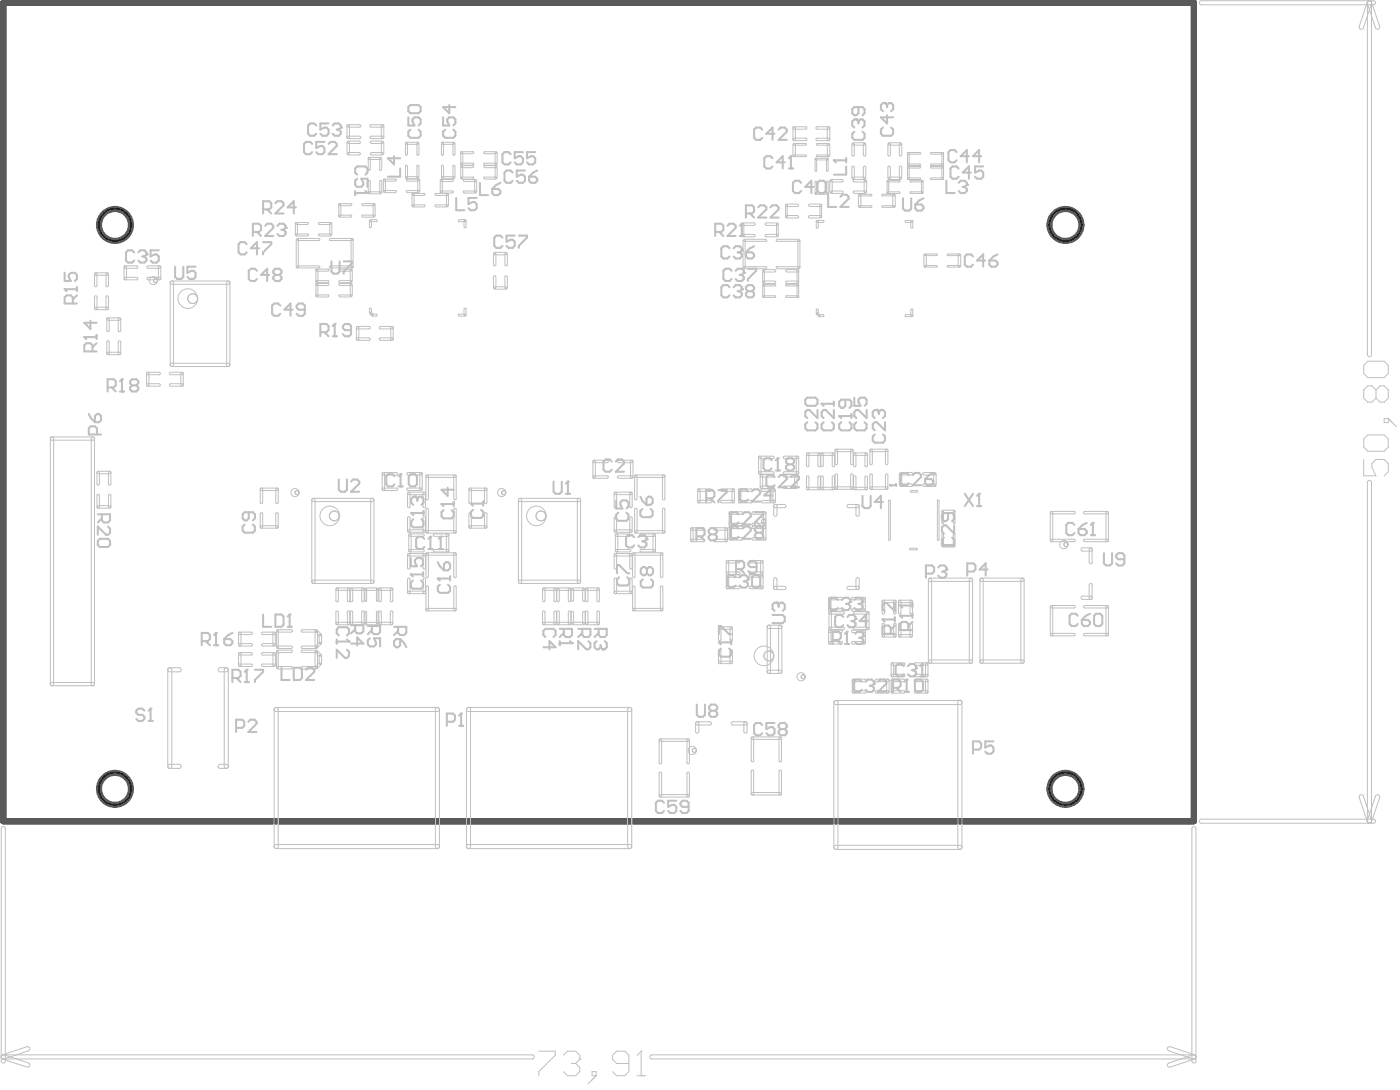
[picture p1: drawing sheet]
<svg xmlns="http://www.w3.org/2000/svg" width="145mm" height="113mm" viewBox="0 0 145 113" stroke-linecap="round" stroke-linejoin="round" font-family="sans-serif">
<g fill="none" stroke="#000" stroke-width=".1">
<circle cx="11.9" cy="23.2" r="1.69"/>
<circle cx="110.1" cy="23.2" r="1.69"/>
<circle cx="11.9" cy="81.4" r="1.67"/>
<circle cx="110.1" cy="81.4" r="1.69"/>
</g>
<g fill="none" stroke="#5a5a5a" stroke-width=".63">
<path d="M.3 .3h123v84.5h-123z"/>
<circle cx="11.9" cy="23.2" r="1.65"/>
<circle cx="110.1" cy="23.2" r="1.65"/>
<circle cx="11.9" cy="81.4" r="1.65"/>
<circle cx="110.1" cy="81.4" r="1.65"/>
</g>
<g fill="none" stroke="#c0c0c0" stroke-width=".1">
<path d="M35.8 14.7v1.2M35.9 12.9h.1l.1 .1v1.2l-.1 .1-.2-.1zM35.9 12.9h1.3l.1 .1-.1 .1h-1.2l-.2-.1zM35.9 14.1h1.3l.1 .1-.1 .1h-1.2l-.2-.1zM35.9 15.9l.1 .1 .1-.1M35.9 14.7l.1-.1 .1 .1M36 14.6l-.1 .1 .1 .1M36 15.8l-.1 .1 .1 .1M36 16h1.2M36 15.7h1.2M36 14.8h1.2M36 14.6h1.2"/>
<path d="M36.1 14.7v1.2M37.2 14.6v.1v.1M37.2 15.8v.1v.1M38.1 20l-.1-.1 .1-.1h1.2l.1 .1-.1 .1M38.1 16.4l-.1-.1h.1h1.2h.1l-.1 .1M38.1 16.5h1.2M38.2 16.3h-.1h-.1v1.2l.1 .1 .1-.1M38.2 18.7l-.1-.1-.1 .1v1.2l.1 .1 .1-.1M38.3 14.1h1.2l.2 .1-.2 .1h-1.2l-.1-.1zM38.3 12.9h1.2l.2 .1-.2 .1h-1.2l-.1-.1zM38.3 16.3v1.2M38.3 18.7v1.2"/>
<path d="M38.3 15.8v.1v.1M38.3 14.6v.1v.1M38.3 16h1.2M38.3 15.7h1.2M38.3 14.8h1.2M38.3 14.6h1.2M39.4 16.3h-.1h-.1v1.2l.1 .1 .1-.1M39.4 18.7l-.1-.1-.1 .1v1.2l.1 .1 .1-.1M39.4 14.7v1.2M39.4 12.9h.1l.2 .1v1.2l-.2 .1-.1-.1zM39.4 15.9l.1 .1 .1-.1M39.4 14.7l.1-.1 .1 .1"/>
<path d="M39.4 16.3v1.2M39.4 18.7v1.2M39.5 15.8l.1 .1-.1 .1M39.5 14.6l.1 .1-.1 .1M39.7 14.7v1.2M39.7 19.8h-.1l.1-.1h1.2l.1 .1h-.1M39.7 18.7l-.1-.1 .1-.1h1.2l.1 .1-.1 .1M39.7 19.9h1.2M39.7 18.7h1.2M39.8 18.6l-.1-.1-.1 .1v1.2h.1h.1M39.8 18.6v1.2M42 18.4l-.1-.1 .1-.1h1.2v.1v.1"/>
<path d="M42 14.9l-.1-.1 .1-.1h1.2v.1v.1M42 18.5h1.2M42 14.9h1.2M42.1 19.8h-.1l.1-.1h1.1l.1 .1h-.1M42.1 17.1h-.1h-.1v1.2l.1 .1 .1-.1M42.1 18.7l-.1-.1 .1-.1h1.1l.1 .1-.1 .1M42.1 14.8l-.1-.1-.1 .1v1.2h.1h.1M42.1 19.9h1.1M42.1 18.7h1.1M42.1 14.8v1.2M42.1 17.1v1.2M43.2 17.1h-.1v1.2l.1 .1v-.1"/>
<path d="M43.2 14.8v-.1l-.1 .1v1.2h.1M43.3 14.8v1.2M43.3 17.1v1.2M43.3 18.6l-.1-.1v.1v1.2h.1M43.4 18.6v1.2M45.6 19.9l-.1-.1 .1-.1h1.2v.1v.1M45.6 18.7l-.1-.1 .1-.1h1.2v.1v.1M45.6 19.9h1.2M45.6 18.7h1.2M45.7 18.6l-.1-.1-.1 .1v1.2l.1 .1 .1-.1M45.7 18.4l-.1-.1 .1-.1h1.2l.1 .1-.1 .1M45.7 14.9l-.1-.1 .1-.1h1.2l.1 .1-.1 .1"/>
<path d="M45.7 18.5h1.2M45.7 14.9h1.2M45.7 18.6v1.2M45.8 17.1h-.1h-.1v1.2l.1 .1 .1-.1M45.8 14.8l-.1-.1-.1 .1v1.2h.1h.1M45.8 14.8v1.2M45.8 17.1v1.2M47 17.1h-.1h-.1v1.2l.1 .1 .1-.1M47 14.8l-.1-.1-.1 .1v1.2h.1h.1M47 14.8v1.2M47 17.1v1.2M47.7 17l-.1-.1 .1-.1h1.2l.1 .1-.1 .1"/>
<path d="M47.7 17.3l-.1-.1 .1-.1h1.2l.1 .1-.1 .1M47.7 18.5l-.1-.1 .1-.1h1.2l.1 .1-.1 .1M47.7 15.8l-.1-.1h.1h1.2h.1l-.1 .1M47.7 18.5h1.2M47.7 17.1h1.2M47.7 17.3h1.2M47.7 15.9h1.2M47.8 17.2l-.1-.1-.1 .1v1.2l.1 .1 .1-.1M47.8 15.7h-.1h-.1v1.2l.1 .1 .1-.1M47.8 15.7v1.2M47.8 17.2v1.2M47.9 19.9v-.1v-.1h1.2l.1 .1-.1 .1"/>
<path d="M47.9 18.7v-.1v-.1h1.2l.1 .1-.1 .1M47.9 19.9h1.2M47.9 18.7h1.2M49.2 18.6l-.1-.1-.1 .1v1.2l.1 .1 .1-.1M49.2 18.6v1.2M50 17v-.1v-.1h1.2l.1 .1-.1 .1M50 18.5v-.1v-.1h1.2l.1 .1-.1 .1M50 17.3v-.1v-.1h1.2l.1 .1-.1 .1M50 15.8v-.1h1.2h.1l-.1 .1M50 18.5h1.2M50 17.1h1.2M50 17.3h1.2"/>
<path d="M50 15.9h1.2M51.3 17.2l-.1-.1-.1 .1v1.2l.1 .1 .1-.1M51.3 15.7h-.1h-.1v1.2l.1 .1 .1-.1M51.4 15.7v1.2M51.4 17.2v1.2M81.9 14.9v1.2M82 13.1h1.2l.2 .1-.2 .1h-1.2zM82 14.3h1.2l.2 .1-.2 .1h-1.2zM82 13.1l.2 .1v1.2l-.2 .1-.1-.1zM82 16.1v.1l.1-.1M82 14.9v-.1l.1 .1M82 14.8h1.2l.1 .1-.1 .1h-1.2z"/>
<path d="M82 16h1.2l.1 .1-.1 .1h-1.2zM82.2 14.9v1.2M84.2 16.4h.2v1.2l-.1 .1-.1-.1zM84.2 18.7l.2 .1v1.2l-.1 .1-.1-.1zM84.2 19.9h1.3l.1 .1-.1 .1h-1.2zM84.2 16.4l1.3-.1 .1 .1-.1 .1h-1.2zM84.3 14.3h1.3l.1 .1-.1 .1h-1.2h-.1zM84.3 13.1h1.3l.1 .1-.1 .1h-1.2h-.1zM84.4 14.8h1.2l.1 .1-.1 .1h-1.2zM84.4 16h1.2l.1 .1-.1 .1h-1.2zM85.4 16.4h.2v1.2l-.1 .1-.1-.1zM85.4 18.7l.2 .1v1.2l-.1 .1-.1-.1z"/>
<path d="M85.5 14.9v1.2M85.5 13.1h.1l.1 .1v1.2l-.1 .1-.1-.1zM85.5 16.1l.1 .1 .1-.1M85.5 14.9l.1-.1 .1 .1M85.7 14.9v1.2M85.7 18.7v1.1M85.8 19.8l.1 .1v-.1M85.8 18.7l.1-.1v.1M85.9 19.8h-.1l.1 .1M85.9 18.6l-.1 .1h.1M85.9 20h1.1M85.9 19.7h1.1"/>
<path d="M85.9 18.5h1.1M85.9 18.8h1.1M86 18.7v1.1M87 19.8h.1l-.1 .1M87 18.6l.1 .1h-.1M88 14.9v1.1M88 17.2v1.2M88.1 18.4v.1l.1-.1M88.1 17.2v-.1l.1 .1M88.1 14.9v-.1l.1 .1M88.1 16v.1l.1-.1M88.1 18.3v.1v.1"/>
<path d="M88.1 14.8v.1M88.1 18.5h1.3M88.1 18.3h1.2M88.1 15h1.2M88.1 14.7h1.2M88.2 19.8h-.1l.1 .1M88.2 18.6l-.1 .1h.1M88.2 20h1.2M88.2 19.7h1.2M88.2 18.8h1.2M88.3 14.9v1.1M88.3 17.2v1.2"/>
<path d="M89.2 14.9v1.1M89.2 17.2v1.2M89.2 18.4l.1 .1 .1-.1M89.2 17.2l.1-.1 .1 .1M89.2 16l.1 .1 .1-.1M89.2 14.9l.1-.1 .1 .1M89.3 18.7v1.1M89.3 18.3l.1 .1-.1 .1M89.3 14.8l.1 .1h-.1M89.3 19.8l.1 .1 .1-.1M89.3 18.7l.1-.1 .1 .1M89.4 19.8h.1l-.1 .1"/>
<path d="M89.4 18.6l.1 .1h-.1M89.4 14.9v1.1M89.4 17.2v1.2M89.5 18.7v1.1M91.7 19.8h1.2l.1 .1-.1 .1h-1.2zM91.7 18.6h1.2l.1 .1-.1 .1h-1.2zM91.7 18.6l.1 .1v1.2l-.1 .1-.1-.1zM91.7 14.9v1.1M91.7 17.2v1.2M91.8 18.4l.1 .1v-.1M91.8 17.2l.1-.1v.1M91.8 14.9l.1-.1v.1"/>
<path d="M91.8 16l.1 .1v-.1M91.9 18.3l-.1 .1 .1 .1M91.9 14.8l-.1 .1h.1M91.9 18.5h1.1M91.9 18.3h1.1M91.9 15h1.1M91.9 14.7h1.1M92 14.9v1.1M92 17.2v1.2M92.9 14.9v1.1M92.9 17.2v1.2M93 18.4v.1l.1-.1"/>
<path d="M93 17.2v-.1l.1 .1M93 16v.1l.1-.1M93 14.9v-.1l.1 .1M93 18.3l.1 .1-.1 .1M93 14.8l.1 .1h-.1M93.2 14.9v1.1M93.2 17.2v1.2M93.8 17.2l.1 .1v1.2h-.1zM93.8 15.8h.1v1.2l-.1 .1v-.1zM93.8 17l1.2-.1 .1 .1-.1 .1h-1.2zM93.8 17.2h1.2l.1 .1-.1 .1h-1.2zM93.8 18.4h1.2l.1 .1h-.1h-1.2z"/>
<path d="M93.8 15.8l1.2-.1 .1 .1-.1 .1h-1.2zM94 19.8h1.3l.1 .1-.1 .1h-1.2zM94 18.6h1.3l.1 .1-.1 .1h-1.2zM95.2 18.6l.2 .1v1.2l-.1 .1-.1-.1zM96.2 17l1.2-.1 .1 .1-.1 .1h-1.2zM96.2 18.4h1.2l.1 .1h-.1h-1.2zM96.2 17.2h1.2l.1 .1-.1 .1h-1.2zM96.2 15.8l1.2-.1 .1 .1-.1 .1h-1.2zM97.3 17.2l.2 .1v1.2h-.1h-.1zM97.3 15.8h.2v1.2l-.1 .1-.1-.1zM124 .1h.1h17.8h.2v.2v.1l-.2 .1h-17.8l-.1-.1-.1-.1zM140.4 2.7l.9-2.5 .1-.1h.2l.1 .1v.2l-.9 2.5"/>
<path d="M140.4 2.8v.1l.2 .1h.1l.1-.1M141.3 .1h.2h.1l.1 .2v36.3l-.1 .2h-.1h-.2v-.2v-36.3zM142.5 2.8v.1l-.1 .1h-.2l-.1-.1M142.5 2.7l-.8-2.5-.1-.1h-.2l-.1 .1v.2l.8 2.5M9.8 30.6h.2v.1v1.1l-.1 .2-.1-.2zM9.8 28.2h.2v.1v1.2l-.1 .1-.1-.1zM9.8 31.8l1.3-.1 .1 .1-.1 .2h-1.2l-.1-.2zM9.8 28.2h1.3l.1 .1-.1 .1h-1.2l-.1-.1zM11 30.6h.2v.1v1.1l-.1 .2-.2-.2zM11 28.2h.2v.1v1.2l-.1 .1-.2-.1zM11.1 36.4h1.2l.2 .1-.2 .1h-1.1h-.1zM11.1 32.9l1.2-.1 .2 .1-.2 .2h-1.1l-.2-.2z"/>
<path d="M11.1 35.2h.1l.1 .1v1.2l-.1 .1-.2-.1zM11.1 32.9h.1h.1v1.2l-.1 .2-.2-.2zM12.3 35.2h.1l.1 .1v1.2l-.2 .1-.1-.1zM12.3 32.9h.1h.1v1.2l-.2 .2-.1-.2zM12.8 27.5h.1l.2 .1v1.2l-.2 .1-.1-.1zM12.8 28.7l1.3-.1 .1 .2-.1 .1h-1.2l-.1-.1zM12.8 27.5h1.3l.1 .1-.1 .1h-1.2l-.1-.1zM15.2 38.5l1.2-.1 .2 .2-.2 .1h-1.1h-.1zM15.2 38.5h.1l.1 .1v1.1l-.1 .2-.2-.2zM15.2 39.7l1.2-.1 .2 .1-.2 .2h-1.1l-.1-.1zM15.2 27.5h1.3l.1 .1-.1 .1h-1.2l-.1-.1zM15.2 28.7l1.3-.1 .1 .2-.1 .1h-1.2l-.1-.1z"/>
<path d="M15.9 29h.1M16.4 27.5h.1l.1 .1v1.2l-.1 .1-.1-.1zM17.5 38.5l1.3-.1 .1 .2-.1 .1h-1.2h-.1zM17.5 39.7l1.3-.1 .1 .1-.1 .2h-1.2l-.1-.1zM17.6 29.1l.2-.1 .1 .2v8.5l-.1 .1-.2-.1zM17.6 37.6l6-.1 .2 .2-.2 .1h-5.8h-.2zM17.6 29.1l6-.1 .2 .2-.2 .2h-5.8l-.2-.1zM18.7 38.5h.2v.1v1.1l-.1 .2-.1-.2zM19.4 30.8h.1M23.5 29.1h.2l.1 .1v8.5l-.2 .1-.2-.1zM30.6 23.1h-.1l.1-.1h1.2l.1 .1h-.1M30.6 24.3l-.1-.1h.1h1.2h.1l-.1 .1"/>
<path d="M30.6 23.2h1.2M30.6 24.4h1.2M30.6 24.7v2.9M30.6 24.7h.1h.1v2.9l-.1 .1-.1-.1M30.7 23.1l-.1-.1-.1 .1v1.1l.1 .1 .1-.1M30.7 27.5l-.1 .1 .1 .1h2.3l.1-.1-.1-.1M30.7 24.7h-.1l.1 .1h2.3l.1-.1h-.1M30.7 27.5h2.3M30.7 24.6h2.3M30.7 23.1v1.1M32.7 30.6l-.1-.1h.1h1.2h.1l-.1 .1M32.7 28l-.1-.1 .1-.1h1.2l.1 .1-.1 .1"/>
<path d="M32.7 29.1h-.1l.1-.1h1.2l.1 .1h-.1M32.7 29.4h-.1l.1-.1h1.2l.1 .1h-.1M32.7 30.7h1.2M32.7 29.2h1.2M32.7 28h1.2M32.7 29.5h1.2M32.8 27.9l-.1-.1-.1 .1v1.2h.1h.1M32.8 29.4l-.1-.1-.1 .1v1.1l.1 .1 .1-.1M32.8 27.9v1.2M32.8 29.4v1.1M33 24.3l-.1-.1h.1h1.2v.1M33 23.1h-.1l.1-.1h1.2v.1"/>
<path d="M33 23.2h1.2M33 24.4h1.2M34.1 27.5l-.1 .1 .1 .1h2.3l.1-.1-.1-.1M34.1 24.7h-.1l.1 .1h2.3l.1-.1h-.1M34.1 27.5h2.3M34.1 24.6h2.3M34.2 23.1v-.1l-.1 .1v1.1l.1 .1v-.1M34.3 23.1v1.1M35.1 30.6l-.1-.1h.1h1.2h.1l-.1 .1M35.1 29.1h-.1l.1-.1h1.2l.1 .1h-.1M35.1 28l-.1-.1 .1-.1h1.2l.1 .1-.1 .1M35.1 29.4h-.1l.1-.1h1.2l.1 .1h-.1"/>
<path d="M35.1 21.2l-.1-.1 .1-.1h1.2l.1 .1-.1 .1M35.1 22.4l-.1-.1 .1-.1h1.2l.1 .1-.1 .1M35.1 30.7h1.2M35.1 29.2h1.2M35.1 28h1.2M35.1 29.5h1.2M35.1 21.2h1.2M35.1 22.4h1.2M35.2 21.1l-.1-.1-.1 .1v1.2l.1 .1 .1-.1M35.2 21.1v1.2M36.3 24.7v2.9M36.3 24.7h.1h.1v2.9l-.1 .1-.1-.1"/>
<path d="M36.4 27.9l-.1-.1-.1 .1v1.2h.1h.1M36.4 29.4l-.1-.1-.1 .1v1.1l.1 .1 .1-.1M36.4 27.9v1.2M36.4 29.4v1.1M36.9 34.9h1.2l.2 .1-.2 .1h-1.2zM36.9 33.7h.1l.1 .1v1.2l-.2 .1-.1-.1zM36.9 33.7h1.2l.2 .1-.2 .2h-1.2v-.1zM37.5 22.4l-.1-.1 .1-.1h1.1l.1 .1-.1 .1M37.5 21.2l-.1-.1 .1-.1h1.1l.1 .1-.1 .1M37.5 21.2h1.1M37.5 22.4h1.1M38.1 20h1.2"/>
<path d="M38.2 32.4l.2 .2M38.3 22.7l-.1 .1 .1 .1h.6l.1-.1-.1-.1M38.3 22.7h.6M38.3 32.2h-.1v.2M38.3 31.9v-.1l-.1 .1v.4l.1 .1v-.1M38.3 22.8v-.1l-.1 .1v.6l.1 .1v-.1M38.3 32.2l.3 .2M38.4 22.8v.6M38.4 31.9v.4M38.5 32.6l-.1-.1 .1-.1h.4l.1 .1-.1 .1M38.5 32.6h.4M38.5 32.5v.1h-.1"/>
<path d="M38.7 21.1l-.1-.1v.1v1.2v.1l.1-.1M38.8 21.1v1.2M39.2 33.7h1.3l.1 .1-.1 .2h-1.2l-.1-.1zM39.2 34.9h1.3l.1 .1-.1 .1h-1.2l-.1-.1zM40.4 33.7h.2v.1v1.2l-.1 .1-.1-.1zM42.7 20.1h-.1l.1-.1h1.1l.1 .1h-.1M42.7 21.3l-.1-.1h.1h1.1h.1l-.1 .1M42.7 21.4h1.1M42.7 20.2h1.1M42.7 20.1v-.1l-.1 .1v1.1l.1 .1v-.1M42.8 20.1v1.1M45 21.3l-.1-.1h.1h1.2h.1l-.1 .1"/>
<path d="M45 20.1h-.1l.1-.1h1.2l.1 .1h-.1M45 21.4h1.2M45 20.2h1.2M46.3 20.1l-.1-.1-.1 .1v1.1l.1 .1 .1-.1M46.3 20.1v1.1M47.4 32.6l-.1-.1 .1-.1h.7v.1v.1M47.4 22.7l-.1 .1 .1 .1h.7v-.1v-.1M47.4 32.6h.7M47.4 22.7h.7M47.9 22.8v.6M47.9 31.9v.6M48 31.9l.1-.1v.1v.6v.1l-.1-.1"/>
<path d="M48 22.8l.1-.1v.1v.6v.1l-.1-.1M51 26.2v1.2M51 28.5v1.2M51 29.7l.1 .1 .1-.1M51 28.5h.1h.1M51 27.4l.1 .1 .1-.1M51 26.2l.1-.1 .1 .1M51.1 29.6l-.1 .1 .1 .1M51.1 26.1l-.1 .1 .1 .1M51.1 29.9h1.2M51.1 29.6h1.2M51.1 26.3h1.2"/>
<path d="M51.1 26.1h1.2M51.2 26.2v1.2M51.2 28.5v1.2M52.2 26.2v1.2M52.2 28.5v1.2M52.2 28.5h.1h.1M52.2 29.7l.1 .1 .1-.1M52.2 27.4l.1 .1 .1-.1M52.2 26.2l.1-.1 .1 .1M52.3 29.6l.1 .1-.1 .1M52.3 26.1l.1 .1-.1 .1M52.4 26.2v1.2"/>
<path d="M52.4 28.5v1.2M76.7 23.1h.1v1.2v.1l-.1-.1zM76.8 23.1h-.1l.1 .1M76.8 24.2l-.1 .1 .1 .1M76.8 24.5h1.1M76.8 24.2h1.1M76.8 23.3h1.1M76.8 23h1.1M76.8 24.8v2.8M76.8 24.8l.1-.1 .1 .1v2.8l-.1 .1-.1-.1M76.9 27.7l-.1-.1 .1-.1h2.2l.1 .1-.1 .1M76.9 24.7l-.1 .1 .1 .1h2.2l.1-.1-.1-.1"/>
<path d="M76.9 27.7h2.2M76.9 24.7h2.2M77.9 23.1h.1l-.1 .1M77.9 24.2l.1 .1-.1 .1M78.8 30.6l1.3-.1v.1v.1h-1.2zM78.8 27.9l.2 .1v1.1l-.1 .1-.1-.1zM78.8 29.4h1.3v.1h-1.2zM78.8 29.4h.2v1.2l-.1 .1-.1-.1zM78.9 27.9l-.1 .1h.1M78.9 29.1h-.1l.1 .1M78.9 29.3h1.2M78.9 28.1h1.2"/>
<path d="M78.9 27.8h1.2M78.9 29h1.2M79.1 24.2l-.1 .1 .1 .1M79.1 23.1h-.1l.1 .1M79.1 24.5h1.2M79.1 24.2h1.2M79.1 23.3h1.2M79.1 23h1.2M80.1 27.9v.1M80.1 29.1v.1M80.3 23.1h.1v1.2l-.1 .1-.1-.1zM80.3 27.7l-.1-.1 .1-.1h2.3v.1v.1"/>
<path d="M80.3 24.7l-.1 .1 .1 .1h2.3v-.1v-.1M80.3 27.7h2.3M80.3 24.7h2.3M80.3 24.2l.1 .1-.1 .1M80.3 23.1h.1l-.1 .1M81.2 30.6l1.2-.1 .1 .1-.1 .1h-1.2zM81.2 29.4h1.2h.1l-.1 .1h-1.2zM81.2 21.1l.1 .1v1.2l-.1 .1v-.1zM81.2 29.1v.1M81.2 27.9v.1M81.2 21.1v.1v.1M81.2 22.3v.1v.1"/>
<path d="M81.2 29.3h1.2M81.2 28.1h1.2M81.2 27.8h1.2M81.2 29h1.2M81.2 21.3h1.2M81.2 21.1h1.2M81.2 22.5h1.2M81.2 22.3h1.2M82.4 27.9l.1 .1v1.1l-.1 .1-.1-.1zM82.4 29.4h.1v1.2l-.1 .1-.1-.1zM82.4 29.1h.1l-.1 .1M82.4 27.9l.1 .1h-.1"/>
<path d="M82.4 21.1l.1 .1-.1 .1M82.4 22.3l.1 .1-.1 .1M82.4 24.8v2.8M82.5 24.8l.1-.1v.1v2.8v.1l-.1-.1M83.6 22.3l-.1 .1 .1 .1M83.6 21.1l-.1 .1 .1 .1M83.6 21.3h1.2M83.6 21.1h1.2M83.6 22.5h1.2M83.6 22.3h1.2M84.4 32.4l.2 .2M84.4 22.9l-.1-.1h.1h.7v.1"/>
<path d="M84.4 23h.7M84.5 32.3h-.1v.2M84.5 32l-.1-.1-.1 .1v.4l.1 .1 .1-.1M84.5 22.8h-.1h-.1v.7l.1 .1 .1-.1M84.5 32.3l.2 .2M84.5 22.8v.7M84.5 32v.4M84.6 32.5l-.1 .1 .1 .1h.5v-.1v-.1M84.6 32.5h.5M84.7 32.5v.2h-.1M84.7 21.1l.2 .1v1.2l-.1 .1-.1-.1zM84.8 22.3l.1 .1-.1 .1"/>
<path d="M84.8 21.1l.1 .1-.1 .1M88.7 20.1v1.2M88.7 21.3l.1 .1 .1-.1M88.7 20.1h.1h.1M88.8 20.1h1.2h.1l-.1 .1h-1.2zM88.8 21.3l1.2-.1 .1 .1-.1 .1h-1.2zM88.9 20.1v1.2M91.1 21.3l1.3-.1v.1v.1h-1.2zM91.1 20.1h1.3v.1h-1.2zM92.2 20.1v1.2M92.3 21.3l.1 .1v-.1M92.3 20.1h.1"/>
<path d="M92.5 20.1v1.2M93.6 32.5l-.1 .1 .1 .1h.6l.1-.1-.1-.1M93.6 22.9l-.1-.1h.1h.6h.1l-.1 .1M93.6 23h.6M93.6 32.5h.6M94.1 22.8v.7M94.1 32v.6M94.1 32l.1-.1 .1 .1v.6l-.1 .1-.1-.1M94.1 22.8h.1h.1v.7l-.1 .1-.1-.1M95.4 26.3v1.2M95.5 27.5l.1 .1 .1-.1M95.5 26.3l.1-.1 .1 .1"/>
<path d="M95.5 27.4h1.3v.1v.1h-1.2zM95.5 26.2h1.3v.1v.1h-1.2zM95.7 26.3v1.2M97.9 27.4h1.2l.1 .1-.1 .1h-1.2zM97.9 26.2h1.2l.1 .1-.1 .1h-1.2zM99 26.3v1.2M99 27.5l.1 .1 .1-.1M99 26.3l.1-.1 .1 .1M99.3 26.3v1.2M140.9 37.7l.4-.4h1.7l.4 .4v.9l-.4 .4h-1.7l-.4-.4zM5.2 45.2l.2-.1 .1 .2v25.3l-.1 .2-.2-.2zM5.2 45.2l4.4-.1 .2 .2-.2 .1h-4.2h-.2z"/>
<path d="M9.5 45.2h.2l.1 .1v25.3l-.2 .2-.2-.2zM10.1 52.2h1.2l.2 .1-.2 .2h-1.2l-.1-.2zM10.1 51.1h.1l.1 .1v1.1l-.2 .2-.1-.2zM10.1 48.7h1.2l.2 .1-.2 .1h-1.2l-.1-.1zM10.1 48.7h.1l.1 .1v1.2l-.2 .1-.1-.1zM11.2 51.1h.2l.1 .1v1.1l-.2 .2-.1-.2zM11.2 48.7h.2l.1 .1v1.2l-.2 .1-.1-.1zM26.9 54.3h1.7l.1 .1-.1 .1h-1.6h-.1zM26.9 50.4h.1l.1 .1v1.4l-.1 .1-.1-.1zM26.9 50.4h1.7l.1 .1-.1 .1h-1.6l-.1-.1zM26.9 53h.2v.1v1.3l-.1 .1-.1-.1zM28.5 50.4h.1l.1 .1v1.4l-.1 .1-.1-.1z"/>
<path d="M28.5 53h.2v.1v1.3l-.1 .1-.1-.1zM30.5 50.9h.1M32.3 51.5h.2v.1v8.5l-.1 .1-.2-.1zM32.3 51.5l6.2-.1 .1 .2-.1 .2h-6.1l-.2-.2zM32.3 59.9h6.2l.1 .2-.1 .1h-6.1l-.2-.1zM34.1 53.3h.1M38.3 51.5l.2-.1 .1 .2v8.5l-.1 .1-.2-.1zM39.5 48.8h.2v.1v1.6l-.1 .1-.1-.1zM39.5 50.4h1.5l.1 .1-.1 .1h-1.4l-.1-.1zM39.5 48.8h1.5l.1 .1-.1 .1h-1.4l-.1-.1zM42.1 50.4h1.4l.1 .1-.1 .1h-1.4zM42.1 48.8h1.4l.1 .1-.1 .1h-1.4z"/>
<path d="M42.1 57.2h.1l.2 .1v1.3l-.2 .2-.1-.2zM42.1 53.4h.2l.1 .1v1.3l-.2 .2-.1-.2zM42.1 50.9l.1-.1 .2 .1v1.4l-.2 .1-.1-.1zM42.1 59.7h.2l.1 .1v1.4l-.2 .1-.1-.1zM42.1 57.2h1.7l.2 .1-.2 .1h-1.6l-.1-.1zM42.1 54.7h1.7l.2 .1-.2 .2h-1.6l-.1-.2zM42.1 50.9l1.7-.1 .2 .1-.2 .2h-1.6l-.1-.2zM42.3 56.8l1.4-.1 .1 .2-.1 .1h-1.3l-.2-.1zM42.3 55.2l1.4-.1 .1 .2-.1 .1h-1.3l-.2-.1zM42.3 55.2l.1-.1 .1 .2v1.6l-.1 .1-.2-.1zM43.4 48.8h.2v.1v1.6l-.1 .1-.1-.1zM43.7 57.2h.1l.2 .1v1.3l-.2 .2-.1-.2z"/>
<path d="M43.7 53.4h.2l.1 .1v1.3l-.2 .2-.1-.2zM43.7 50.9l.1-.1 .2 .1v1.4l-.2 .1-.1-.1zM43.7 59.7h.2l.1 .1v1.4l-.2 .1-.1-.1zM44 57.1h3l.1 .1-.1 .1h-2.9h-.1zM44 57.1h.2l.1 .1v2.3l-.2 .1-.1-.1zM44 54.8h3l.1 .1-.1 .1h-2.9h-.1zM44 49.1l3-.1 .1 .2-.1 .1h-2.9h-.1zM44 49.1h.2l.1 .1v2.3l-.2 .1-.1-.1zM44 52.5h.1l.2 .1v2.3l-.2 .1-.1-.1zM44.8 56.8l1.4-.1 .2 .2-.2 .1h-1.3l-.1-.1zM44.8 55.2l1.4-.1 .2 .2-.2 .1h-1.3l-.1-.1zM46.2 55.2v-.1l.2 .2v1.6l-.2 .1-.1-.1z"/>
<path d="M46.9 57.1h.2v.1v2.3l-.1 .1-.1-.1zM46.9 49.1h.2v.1v2.3l-.1 .1-.1-.1zM46.9 52.5h.1l.1 .1v2.3l-.1 .1-.1-.1zM48.5 54.3h1.7l.1 .1-.1 .1h-1.6h-.1zM48.5 50.4h.1l.1 .1v1.4l-.1 .1-.2-.1zM48.5 50.4h1.7l.1 .1-.1 .1h-1.6h-.1zM48.5 53h.2v.1v1.3l-.1 .1-.2-.1zM50.1 50.4h.2v.1v1.4l-.1 .1-.2-.1zM50.1 53h.2v.1v1.3l-.1 .1-.2-.1zM51.8 50.9h.1M53.6 51.5l.1-.1 .2 .2v8.5l-.2 .1-.1-.1zM53.6 51.5l6.2-.1 .2 .2-.2 .2h-6.1l-.1-.1z"/>
<path d="M53.6 59.9h6.2l.2 .2-.2 .1h-6.1l-.1-.1zM55.4 53.3h.1M59.7 51.5h.2l.1 .1v8.5l-.2 .1-.2-.1zM61.3 47.6h.2v1.7l-.1 .1-.1-.1zM61.3 49.2l1.4-.1 .2 .2-.2 .1h-1.3l-.1-.1zM61.3 47.6l1.4-.1 .2 .1-.2 .2h-1.3l-.1-.1zM63.5 57.2h.1l.1 .1v1.3l-.1 .2-.2-.2zM63.5 53.4h.2v.1v1.3l-.1 .2-.2-.2zM63.5 50.9l.1-.1 .1 .1v1.4l-.1 .1-.2-.1zM63.5 59.7h.2v.1v1.4l-.1 .1-.2-.1zM63.5 57.2h1.7l.1 .1-.1 .1h-1.6h-.1zM63.5 54.7h1.7l.1 .1-.1 .2h-1.6l-.1-.1z"/>
<path d="M63.5 50.9l1.7-.1 .1 .1-.1 .2h-1.6l-.1-.1zM63.6 55.2l.1-.1 .1 .2v1.6l-.1 .1-.1-.1zM63.6 56.8l1.5-.1 .1 .2-.1 .1h-1.4l-.1-.1zM63.6 55.2l1.5-.1 .1 .2-.1 .1h-1.4l-.1-.1zM63.8 47.6l1.5-.1 .1 .1-.1 .2h-1.4l-.1-.1zM63.8 49.2l1.5-.1 .1 .2-.1 .1h-1.4l-.1-.1zM65.1 57.2h.1l.1 .1v1.3l-.1 .2-.1-.2zM65.1 53.4h.2v.1v1.3l-.1 .2-.1-.2zM65.1 50.9l.1-.1 .1 .1v1.4l-.1 .1-.1-.1zM65.1 59.7h.2v.1v1.4l-.1 .1-.1-.1zM65.2 47.6h.2v1.7l-.1 .1-.2-.1zM65.4 57.1h.2v.1v2.3l-.1 .1-.1-.1z"/>
<path d="M65.4 57.1h3l.1 .1-.1 .1h-2.9l-.1-.1zM65.6 49.1l.1-.1 .1 .2v2.3l-.1 .1-.1-.1zM65.6 52.5h.1l.1 .1v2.3l-.1 .1-.1-.1zM65.6 54.8h3l.1 .1-.1 .1h-2.9h-.1zM65.6 49.1l3-.1 .1 .2-.1 .1h-2.9h-.1zM66.2 56.8l1.4-.1 .1 .2-.1 .1h-1.4l-.1-.1zM66.2 55.2l1.4-.1 .1 .2-.1 .1h-1.4l-.1-.1zM67.5 55.2h.2v.1v1.6l-.1 .1-.1-.1zM68.3 57.1h.1l.1 .1v2.3l-.1 .1-.2-.1zM68.5 49.1h.2v.1v2.3l-.1 .1-.2-.1zM68.5 52.5h.1l.1 .1v2.3l-.1 .1-.2-.1zM71.4 54.5h.2v.1v1.2l-.1 .1-.1-.1z"/>
<path d="M71.4 55.7h1.3l.1 .1-.1 .1h-1.2l-.1-.1zM71.4 54.5h1.3l.1 .1-.1 .1h-1.2l-.1-.1zM72.1 50.5h.1l.1 .1v1.2l-.1 .1-.1-.1zM72.1 51.7h1.3l.1 .1-.1 .1h-1.2h-.1zM72.1 50.5h1.3l.1 .1-.1 .1h-1.2h-.1zM73.8 54.5h1.2l.2 .1-.2 .1h-1.2zM73.8 55.7h1.2l.2 .1-.2 .1h-1.2zM74.5 50.5h1.3l.1 .1-.1 .1h-1.2h-.1zM74.5 51.7h1.3l.1 .1-.1 .1h-1.2h-.1zM74.9 54.5h.2l.1 .1v1.2l-.2 .1-.1-.1zM75.1 57.9h.1l.1 .1v1.2l-.1 .1-.2-.1zM75.1 59.1h1.2l.2 .1-.2 .1h-1.1l-.2-.1z"/>
<path d="M75.1 57.9h1.2l.2 .1-.2 .1h-1.1l-.2-.1zM75.1 59.4l1.2-.1 .2 .2-.2 .1h-1.1l-.2-.1zM75.1 59.4l.1-.1 .1 .2v1.2l-.1 .1-.2-.1zM75.4 54.4h.1h.1v1.2l-.1 .2-.2-.2zM75.4 55.5h1.2l.2 .1-.2 .2h-1.1l-.2-.2zM75.4 54.4l1.2-.1 .2 .1-.2 .2h-1.1l-.2-.2zM75.4 54.1l1.2-.1 .2 .2-.2 .1h-1.1l-.2-.1zM75.4 52.9l1.2-.1 .2 .2-.2 .1h-1.1l-.2-.1zM75.4 52.9h.1l.1 .1v1.2l-.1 .1-.2-.1zM75.7 50.5h.1l.1 .1v1.2l-.1 .1-.2-.1zM76.3 50.5h.1l.2 .1v1.2l-.2 .1-.1-.1zM76.3 51.7h1.3l.1 .1-.1 .1h-1.2h-.1z"/>
<path d="M76.3 50.5h1.3l.1 .1-.1 .1h-1.2h-.1zM77.4 57.9h1.3l.1 .1-.1 .1h-1.2h-.1zM77.4 59.1h1.3l.1 .1-.1 .1h-1.2h-.1zM77.4 59.4l1.3-.1 .1 .2-.1 .1h-1.2l-.1-.1zM77.7 54.4l1.3-.1 .1 .1-.1 .2h-1.2l-.1-.2zM77.7 55.5h1.3l.1 .1-.1 .2h-1.2l-.1-.2zM77.7 54.1l1.3-.1 .1 .2-.1 .1h-1.2l-.1-.1zM77.7 52.9l1.3-.1 .1 .2-.1 .1h-1.2l-.1-.1zM78.4 47.1h1.5l.1 .1-.1 .2h-1.4l-.1-.1zM78.4 48.7h1.5l.1 .1-.1 .2h-1.4l-.1-.1zM78.4 47.1h.1l.1 .1v1.6l-.1 .2-.1-.2zM78.6 50.2h1.3l.1 .1-.1 .1h-1.2h-.1z"/>
<path d="M78.6 49h1.3l.1 .1-.1 .2h-1.2l-.1-.1zM78.6 49h.1l.1 .1v1.2l-.1 .1-.2-.1zM78.6 57.9h.2v.1v1.2l-.1 .1-.1-.1zM78.6 59.4h.2v.1v1.2l-.1 .1-.1-.1zM78.7 53.8h.1M78.7 50.5h1.3l.1 .1-.1 .1h-1.2l-.1-.1zM78.7 51.7h1.3l.1 .1-.1 .1h-1.2l-.1-.1zM78.9 54.4h.2v1.2l-.1 .2-.1-.2zM78.9 52.9l.1-.1 .1 .2v1.2l-.1 .1-.1-.1zM79.9 50.5h.1l.1 .1v1.2l-.1 .1-.1-.1zM80 59.7h.2l.1 .1v.9l-.2 .2-.2-.2zM80 52.1h.1l.2 .2v.8l-.2 .2-.2-.2z"/>
<path d="M80 52.1h1l.2 .2-.2 .1h-.9l-.2-.1zM80.9 50.2h1.3l.1 .1-.1 .1h-1.2l-.1-.1zM80.9 48.7h1.5l.1 .1-.1 .2h-1.4l-.1-.2zM80.9 47.1h1.5l.1 .1-.1 .2h-1.4l-.1-.2zM80.9 49h1.3l.1 .1-.1 .2h-1.2l-.1-.2zM82.1 49h.2v.1v1.2l-.1 .1-.1-.1zM82.3 47.1h.1l.1 .1v1.6l-.1 .2-.1-.2zM83.4 46.8h.1l.1 .1v1.2l-.2 .1-.1-.1zM83.4 49.2h.1l.1 .1v1.1l-.2 .2-.1-.2zM83.4 50.3h1.2l.2 .1-.2 .2h-1.2l-.1-.2zM83.4 46.8h1.2l.2 .1-.2 .1h-1.2l-.1-.1zM84.5 46.8h.2l.1 .1v1.2l-.2 .1-.1-.1z"/>
<path d="M84.5 49.2h.2l.1 .1v1.1l-.2 .2-.1-.2zM84.8 50.3h1.3l.1 .1-.1 .2h-1.2l-.1-.2zM84.8 46.8h1.3l.1 .1-.1 .1h-1.2l-.1-.1zM84.8 46.8h.2l.1 .1v1.2l-.2 .1-.1-.1zM84.8 49.2h.2l.1 .1v1.1l-.2 .2-.1-.2zM86 46.8h.2v.1v1.2l-.1 .1-.1-.1zM86 49.2h.2v.1v1.1l-.1 .2-.1-.2zM86.3 46.4h.1l.1 .1v1.4l-.1 .1-.1-.1zM86.3 49l.1-.1 .1 .1v1.4l-.1 .1-.1-.1zM86.3 50.3h1.7l.1 .1-.1 .1h-1.6h-.1zM86.3 46.4h1.7l.1 .1-.1 .1h-1.6h-.1zM87.6 52.1h1l.2 .2-.2 .1h-.9l-.2-.1z"/>
<path d="M87.9 46.4h.2v.1v1.4l-.1 .1-.1-.1zM87.9 49l.1-.1 .1 .1v1.4l-.1 .1-.1-.1zM88.2 50.3h1.3l.1 .1-.1 .2h-1.2l-.1-.1zM88.2 46.8h1.3l.1 .1-.1 .1h-1.2h-.1zM88.2 46.8h.2v.1v1.2l-.1 .1-.1-.1zM88.2 49.2h.2v.1v1.1l-.1 .2-.1-.2zM88.5 59.7h.2l.1 .1v.9l-.2 .2-.2-.2zM88.5 52.1h.2l.1 .2v.8l-.2 .2-.2-.2zM89.4 46.8h.2v.1v1.2l-.1 .1-.1-.1zM89.4 49.2h.2v.1v1.1l-.1 .2-.1-.2zM89.9 46.4h.2v.1v1.4l-.1 .1-.1-.1zM89.9 49l.1-.1 .1 .1v1.4l-.1 .1-.1-.1z"/>
<path d="M89.9 50.3h1.7l.1 .1-.1 .1h-1.6h-.1zM89.9 46.4h1.7l.1 .1-.1 .1h-1.6h-.1zM91.5 46.4h.2v.1v1.4l-.1 .1-.1-.1zM91.5 49l.1-.1 .1 .1v1.4l-.1 .1-.1-.1zM91.8 51.6l.2 .1v4l-.1 .1-.1-.1zM92.9 48.9v1.2M93 50.1v.1l.1-.1M93 48.9v-.1l.1 .1M93 50v.1v.1M93 48.8v.1v.1M93 49h1.2M93 48.8h1.2"/>
<path d="M93 50.2h1.2M93 50h1.2M93.2 48.9v1.2M94 56.6h.7l.1 .1-.1 .1h-.6zM94.1 50.7l.6-.1 .1 .1-.1 .1h-.6zM94.2 50l.1 .1-.1 .1M94.2 48.8l.1 .1-.1 .1M95.4 50l-.1 .1 .1 .1M95.4 48.8l-.1 .1 .1 .1M95.4 49h1.2M95.4 48.8h1.2M95.4 50.2h1.2"/>
<path d="M95.4 50h1.2M96 59.7h.2l.1 .2v8.4l-.2 .2-.2-.2zM96 59.7h4.3l.2 .2-.2 .1h-4.2h-.1zM96.5 48.9v1.2M96.5 50.1l.1 .1 .1-.1M96.5 48.9l.1-.1 .1 .1M96.6 50l.1 .1-.1 .1M96.6 48.8l.1 .1-.1 .1M96.7 48.9v1.2M96.9 51.6l.1 .1v4l-.1 .1-.1-.1zM97.3 55.1l.2 .1v1.1l-.1 .1-.1-.1zM97.3 52.7l.2 .1v1.2l-.1 .1-.1-.1z"/>
<path d="M97.4 56.3h-.1l.1 .1M97.4 52.7l-.1 .1 .1 .1M97.4 56.5h1.2M97.4 56.2h1.2M97.4 52.9h1.2M97.4 52.7h1.2M98.5 55.1l.2 .1v1.1l-.1 .1-.1-.1zM98.5 52.7l.2 .1v1.2l-.1 .1-.1-.1zM98.6 56.3h.1l-.1 .1M98.6 52.7l.1 .1-.1 .1M100.2 59.7h.2l.1 .2v8.4l-.2 .2-.2-.2zM101.3 59.7h4.3l.2 .2-.2 .1h-4.2h-.1z"/>
<path d="M101.3 59.7h.2l.1 .2v8.4l-.2 .2-.2-.2zM105.5 59.7h.1l.2 .2v8.4l-.2 .2-.1-.2zM108.5 52.8h.1l.2 .1v2.9l-.2 .1-.1-.1zM108.5 55.7h2.5l.1 .1-.1 .1h-2.4h-.1zM108.5 52.8h2.5l.1 .1-.1 .2h-2.4l-.1-.1zM109.9 56.2h.1M111.7 56.6h1l.2 .1-.2 .2h-.8l-.2-.1zM112 55.7h2.4l.1 .1-.1 .1h-2.3h-.1zM112 52.8h2.4l.1 .1-.1 .2h-2.3l-.1-.1zM112.8 56.7v1.3M112.9 56.7l-.2-.1-.2 .1v1.3l.2 .2 .2-.2M114.3 52.8h.2v.1v2.9l-.1 .1-.1-.1z"/>
<path d="M140.9 47.4v1.7h1.3l-.5-.8v-.4l.5-.5h.8l.4 .5v.8l-.4 .4M140.9 45.3l.4-.4h1.7l.4 .4v.9l-.4 .4h-1.7l-.4-.4zM141.3 49.7l.2-.1 .1 .1 .1 .1v35l-.1 .1-.1 .1-.2-.1v-.1v-35zM142.2 40.3l-.5-.5h-.4l-.4 .5v.8l.4 .4h.4l.5-.4M142.2 40.3l.4-.5h.4l.4 .5v.8l-.4 .4h-.4l-.4-.4M142.2 40.3v.8M143 43.2h.4v.4h-.4zM143.4 43.2l.9 .9M5.2 70.5h4.4l.2 .1-.2 .2h-4.2l-.2-.2zM17.4 79l1.1-.1 .2 .1v.1v.2h-.2h-1h-.1l-.1-.2zM17.4 69l1.1-.1 .2 .1v.2v.1l-.2 .1h-1l-.1-.1-.1-.1zM17.4 69l.1-.1 .2 .1 .1 .2v9.9l-.1 .2h-.2h-.1l-.1-.2v-9.9z"/>
<path d="M22.6 79l.8-.1 .1 .1 .1 .1-.1 .2h-.1h-.7h-.1l-.1-.2zM22.6 69l.8-.1 .1 .1 .1 .2-.1 .1-.1 .1h-.7l-.1-.1-.1-.1zM23.2 69l.2-.1 .1 .1 .1 .2v9.9l-.1 .2h-.1h-.2v-.2v-9.9zM24.7 67.4h.2v.1v1.2l-.1 .1-.2-.1zM24.7 68.6h1.3l.1 .1-.1 .1h-1.2l-.2-.1zM24.7 67.4h1.3l.1 .1-.1 .1h-1.2l-.2-.1zM24.7 65.3h.2v.1v1.2l-.1 .1-.2-.1zM24.7 66.5l1.3-.1 .1 .2-.1 .1h-1.2l-.2-.1zM24.7 65.3h1.3l.1 .1-.1 .1h-1.2l-.2-.1zM27 67.4h1.3l.1 .1-.1 .1h-1.2h-.1zM27 68.6h1.3l.1 .1-.1 .1h-1.2h-.1zM27 66.5l1.3-.1 .1 .2-.1 .1h-1.2h-.1z"/>
<path d="M27 65.3h1.3l.1 .1-.1 .1h-1.2h-.1zM28.2 67.4h.2v.1v1.2l-.1 .1-.1-.1zM28.2 65.3h.2v.1v1.2l-.1 .1-.1-.1zM28.4 73.1l.1-.1 .2 .1v.1v14.2v.2h-.2h-.1l-.1-.2v-14.2zM28.4 73.1l.1-.1h16.7l.1 .1 .1 .1-.1 .2-.1 .1h-16.7l-.1-.1-.1-.2zM28.6 67.2h.1v1.7v.1l-.1-.1zM28.6 65.1h.1v1.7v.1l-.1-.1zM28.7 68.9h-.1l.1 .1M28.7 67.2h-.1l.1 .1M28.7 65.1h-.1l.1 .1M28.7 66.7l-.1 .1 .1 .1M28.7 68.8h1.4"/>
<path d="M28.7 67.4h1.4M28.7 66.7h1.4M28.7 65.3h1.4M28.7 69.1h1.4M28.7 67.1h1.4M28.7 65h1.4M28.7 67h1.4M30.1 68.9h.1l-.1 .1M30.1 67.2h.1l-.1 .1M30.1 65.1h.1l-.1 .1M30.1 66.7l.1 .1-.1 .1M31.2 68.9h-.1l.1 .1"/>
<path d="M31.2 67.2h-.1l.1 .1M31.2 65.1h-.1l.1 .1M31.2 66.7l-.1 .1 .1 .1M31.2 68.8h1.5M31.2 67.4h1.5M31.2 66.7h1.5M31.2 65.3h1.5M31.2 69.1h1.5M31.2 67.1h1.5M31.2 65h1.5M31.2 67h1.5M32.5 65.1v1.7"/>
<path d="M32.5 67.2v1.7M32.6 67.2h.1h.1M32.6 68.9l.1 .1 .1-.1M32.6 65.1h.1h.1M32.6 66.8l.1 .1 .1-.1M32.6 67.3l.4 .5M32.6 65.2l.4 .4M32.6 68.9v.1h.1M32.6 66.8v.1h.1M32.7 68.9h.1l-.1 .1M32.7 67.2h.1l-.1 .1M32.7 65.1h.1l-.1 .1"/>
<path d="M32.7 66.7l.1 .1-.1 .1M32.7 67.2h-.1v.1M32.7 65.1h-.1v.1M32.8 67.2l.4 .4M32.8 65.1l.4 .4M32.8 65.1v1.7M32.8 67.2v1.7M33 65.6v.8M33 67.7v.8M33 68.5l.1 .1 .1-.1M33 67.7l.1-.1 .1 .1M33 66.4l.1 .1 .1-.1"/>
<path d="M33 65.6l.1-.1 .1 .1M33 68.4l-.4 .5M33 66.3l-.4 .4M33 68.5h.2v.1M33 66.3h.2v.2M33.2 67.6v.1h-.2M33.2 65.5v.1h-.2M33.2 68.6l-.4 .4M33.2 66.5l-.4 .4M33.2 65.6v.8M33.2 67.7v.8M34.7 64.3h1.3l.1 .1-.1 .1h-1.2l-.1-.1z"/>
<path d="M34.7 60.7h1.3l.1 .1-.1 .2h-1.2l-.1-.2zM34.7 60.7h.1l.2 .1v1.2l-.2 .1-.1-.1zM34.7 63.1h.1l.2 .1v1.2l-.2 .1-.1-.1zM35.9 60.7h.1l.1 .1v1.2l-.1 .1-.1-.1zM35.9 63.1h.1l.1 .1v1.2l-.1 .1-.1-.1zM36.2 60.7h.1l.1 .1v1.2l-.1 .1-.1-.1zM36.2 63.1h.1l.1 .1v1.2l-.1 .1-.1-.1zM36.2 64.3h1.3l.1 .1-.1 .1h-1.2h-.1zM36.2 60.7h1.3l.1 .1-.1 .2h-1.2l-.1-.1zM37.4 60.7h.1l.1 .1v1.2l-.1 .1-.1-.1zM37.4 63.1h.1l.1 .1v1.2l-.1 .1-.1-.1zM37.7 60.8h.2v1.2l-.1 .1-.1-.1z"/>
<path d="M37.7 63.1l.2 .1v1.2l-.1 .1-.1-.1zM37.8 64.3l-.1 .1 .1 .1M37.8 60.7l-.1 .1 .1 .1M37.8 64.5h1.2M37.8 64.3h1.2M37.8 61h1.2M37.8 60.7h1.2M38.9 60.8h.2v1.2l-.1 .1-.1-.1zM38.9 63.1l.2 .1v1.2l-.1 .1-.1-.1zM39 64.3l.1 .1-.1 .1M39 60.7l.1 .1-.1 .1M39.2 60.7h.1l.1 .1v1.2l-.1 .1-.2-.1z"/>
<path d="M39.2 63.1h.1l.1 .1v1.2l-.1 .1-.2-.1zM39.2 64.3h1.3l.1 .1-.1 .1h-1.2l-.2-.1zM39.2 60.7h1.3l.1 .1-.1 .2h-1.2l-.2-.2zM40.4 60.7h.1l.1 .1v1.2l-.1 .1-.2-.1zM40.4 63.1h.1l.1 .1v1.2l-.1 .1-.2-.1zM42.1 61.1l1.7-.1 .2 .2-.2 .1h-1.6l-.1-.1zM44 62.9l3-.1 .1 .1-.1 .2h-2.9l-.1-.1zM44 60.5h.2l.1 .1v2.3l-.2 .2-.1-.2zM45 73.1l.2-.1 .1 .1 .1 .1v14.2l-.1 .2h-.1h-.2v-.2v-14.2zM46.9 60.5h.2v.1v2.3l-.1 .2-.1-.2zM48.3 73.1l.1-.1 .2 .1v.1v14.2v.2h-.2h-.1l-.1-.2v-14.2zM48.3 73.1l.1-.1h16.7l.1 .1 .1 .1-.1 .2-.1 .1h-16.7l-.1-.1-.1-.2z"/>
<path d="M56.1 60.7h.1l.1 .1v1.2l-.1 .1-.1-.1zM56.1 63.1h.1l.1 .1v1.2l-.1 .1-.1-.1zM56.1 64.3h1.3l.1 .1-.1 .1h-1.2l-.1-.1zM56.1 60.7h1.3l.1 .1-.1 .2h-1.2l-.1-.2zM57.3 60.7h.1l.1 .1v1.2l-.1 .1-.2-.1zM57.3 63.1h.1l.1 .1v1.2l-.1 .1-.2-.1zM57.6 64.3h1.2l.2 .1-.2 .1h-1.1l-.2-.1zM57.6 60.7h1.2l.2 .1-.2 .2h-1.1l-.2-.2zM57.6 60.7h.1l.1 .1v1.2l-.1 .1-.2-.1zM57.6 63.1h.1l.1 .1v1.2l-.1 .1-.2-.1zM58.8 60.7l.2 .1v1.2l-.2 .1-.1-.1zM58.8 63.1l.2 .1v1.2l-.2 .1-.1-.1z"/>
<path d="M59 60.8v1.2M59 63.2v1.2M59.1 60.8v-.1l.1 .1M59.1 62v.1l.1-.1M59.1 64.4v.1l.1-.1M59.1 63.2v-.1l.1 .1M59.1 64.3v.1v.1M59.1 60.7v.1v.1M59.1 64.5h1.2M59.1 64.3h1.2M59.1 61h1.2M59.1 60.7h1.2"/>
<path d="M59.3 60.8v1.2M59.3 63.2v1.2M60.2 60.8v1.2M60.2 63.2v1.2M60.2 62l.1 .1 .1-.1M60.2 60.8l.1-.1 .1 .1M60.2 64.4l.1 .1 .1-.1M60.2 63.2l.1-.1 .1 .1M60.3 64.3l.1 .1-.1 .1M60.3 60.7l.1 .1-.1 .1M60.4 60.8v1.2M60.4 63.2v1.2"/>
<path d="M60.5 60.7h.1l.1 .1v1.2l-.1 .1-.1-.1zM60.5 63.1h.1l.1 .1v1.2l-.1 .1-.1-.1zM60.5 64.3h1.3l.1 .1-.1 .1h-1.2l-.1-.1zM60.5 60.7h1.3l.1 .1-.1 .2h-1.2l-.1-.2zM61.7 60.7h.1l.1 .1v1.2l-.1 .1-.1-.1zM61.7 63.1h.1l.1 .1v1.2l-.1 .1-.1-.1zM63.5 61.1l1.7-.1 .1 .2-.1 .1h-1.6h-.1zM64.9 73.1l.2-.1 .1 .1 .1 .1v14.2l-.1 .2h-.1h-.2l-.1-.2v-14.2zM65.4 60.5h.2v.1v2.3l-.1 .2-.1-.2zM65.4 62.9l3-.1 .1 .1-.1 .2h-2.9l-.1-.2zM68.1 76.3h.2l.1 .1v2.3l-.2 .2-.1-.2zM68.1 79.8l.1-.1 .2 .1v2.4l-.2 .1-.1-.1z"/>
<path d="M68.1 76.3h3l.1 .1-.1 .1h-2.9l-.1-.1zM68.3 60.5h.1l.1 .1v2.3l-.1 .2-.2-.2zM71 76.3h.2v.1v2.3l-.1 .2-.1-.2zM71 79.8h.2v2.4l-.1 .1-.1-.1zM71.5 77.5h.1M71.9 74.6l.1-.1 .2 .2v.8l-.2 .2-.1-.2zM71.9 74.6l1.4-.1 .2 .2-.2 .2h-1.3l-.1-.2zM74.3 68.3h1.2l.2 .1-.2 .1h-1.1l-.2-.1zM74.3 67.1h.1l.1 .1v1.2l-.1 .1-.2-.1zM74.3 64.8l1.2-.1 .2 .1-.2 .2h-1.1l-.2-.2zM74.3 64.8l.1-.1 .1 .1v1.2l-.1 .2-.2-.2zM75.1 60.6l1.2-.1 .2 .2-.2 .1h-1.1l-.2-.1z"/>
<path d="M75.4 67.1h.1l.2 .1v1.2l-.2 .1-.1-.1zM75.4 64.8l.1-.1 .2 .1v1.2l-.2 .2-.1-.2zM75.6 74.6l1.4-.1 .2 .2-.2 .2h-1.3l-.2-.2zM76.9 74.6l.1-.1 .2 .2v.8l-.2 .2-.2-.2zM77.4 60.6l1.3-.1 .1 .2-.1 .1h-1.2l-.1-.1zM77.6 76.1h3l.1 .1-.1 .1h-2.9h-.1zM77.6 76.1h.2l.1 .1v2.3l-.2 .2-.1-.2zM77.6 79.5h.2l.1 .1v2.4l-.2 .1-.1-.1zM78.9 67.7h.1M79.3 69.2h1.3l.2 .2-.2 .1h-1.2h-.1zM79.3 64.6l1.3-.1 .2 .2-.2 .2h-1.2l-.1-.1zM79.3 64.6h.2l.1 .1v4.7l-.2 .1-.1-.1z"/>
<path d="M80 60.6l1-.1 .2 .2-.2 .2h-.9l-.1-.1zM80.5 64.6h.2l.1 .1v4.7l-.2 .1-.2-.1zM80.5 76.1h.1l.1 .1v2.3l-.1 .2-.1-.2zM80.5 79.5h.1l.1 .1v2.4l-.1 .1-.1-.1zM82.8 69.9h.1M85.6 65.1h.1l.2 .1v1.2l-.2 .1-.1-.1zM85.6 66.3l1.3-.1 .1 .2-.1 .1h-1.2l-.1-.1zM85.6 65.1h1.3l.1 .1-.1 .1h-1.2h-.1zM85.6 61.7h.1l.2 .1v1.2l-.2 .1-.1-.1zM85.6 62.9h1.3l.1 .1-.1 .1h-1.2h-.1zM85.6 61.7h1.3l.1 .1-.1 .1h-1.2h-.1zM85.7 64.8h1.4l.1 .1-.1 .1h-1.3h-.1z"/>
<path d="M85.7 63.2h1.4l.1 .1-.1 .1h-1.3h-.1zM85.7 63.2h.1l.1 .1v1.6l-.1 .1-.2-.1zM86.2 72.4l.2-.1 .1 .1 .1 .1v15l-.1 .1-.1 .1-.2-.1-.1-.1v-15zM86.2 72.4l.2-.1h12.8l.1 .1 .1 .1-.1 .2h-.1h-12.8h-.2l-.1-.2zM87.6 60.6l1-.1 .2 .2-.2 .2h-.9l-.2-.2zM88 65.1h1.3l.1 .1-.1 .1h-1.2h-.1zM88 66.3l1.3-.1 .1 .2-.1 .1h-1.2l-.1-.1zM88 61.7h1.3l.1 .1-.1 .1h-1.2h-.1zM88 62.9h1.3l.1 .1-.1 .1h-1.2h-.1zM88.1 71.3h1.3l.1 .1-.1 .2h-1.2l-.1-.2zM88.1 70.2h.2v1.2l-.1 .2-.1-.2zM88.1 70.2l1.3-.1 .1 .1-.1 .2h-1.2l-.1-.2z"/>
<path d="M88.2 64.8h1.5l.1 .1-.1 .1h-1.4h-.1zM88.2 63.2h1.5l.1 .1-.1 .1h-1.4h-.1zM89.2 65.1h.1l.1 .1v1.2l-.1 .1-.1-.1zM89.2 61.7h.1l.1 .1v1.2l-.1 .1-.1-.1zM89.6 63.2h.1l.1 .1v1.6l-.1 .1-.2-.1zM90.5 71.3h1.2l.2 .1-.2 .2h-1.2v-.1zM90.5 70.2l1.2-.1 .2 .1-.2 .2h-1.2v-.1zM91.2 65.6l1.2-.1 .2 .1-.2 .2h-1.1l-.2-.2zM91.2 64.4l.1-.1 .1 .2v1.1l-.1 .2-.2-.2zM91.2 62h1.2l.2 .1-.2 .1h-1.1l-.2-.1zM91.2 62h.1l.1 .1v1.2l-.1 .1-.2-.1zM91.6 70.2h.2h.1v1.2l-.2 .2-.1-.2z"/>
<path d="M92.1 71.3h1.3l.1 .1-.1 .2h-1.2l-.1-.1zM92.1 68.5h.2v.1v1.1l-.1 .2-.1-.2zM92.1 69.7l1.3-.1 .1 .1-.1 .2h-1.2l-.1-.1zM92.1 68.5l1.3-.1 .1 .2-.1 .1h-1.2l-.1-.1zM92.1 70.2h.2v1.2l-.1 .2-.1-.2zM92.1 70.2l1.3-.1 .1 .1-.1 .2h-1.2l-.1-.1zM92.4 64.4v-.1l.2 .2v1.1l-.2 .2-.1-.2zM92.4 62l.2 .1v1.2l-.2 .1-.1-.1zM92.9 65.6l1.2-.1 .2 .1-.2 .2h-1.1l-.2-.2zM92.9 64.4l.1-.1 .1 .2v1.1l-.1 .2-.2-.2zM92.9 62h1.2l.2 .1-.2 .1h-1.1l-.2-.1zM92.9 62h.1l.1 .1v1.2l-.1 .1-.2-.1z"/>
<path d="M94 64.4l.1-.1 .2 .2v1.1l-.2 .2-.1-.2zM94 62h.1l.2 .1v1.2l-.2 .1-.1-.1zM94.5 71.3h1.2l.2 .1-.2 .2h-1.1l-.2-.2zM94.5 68.5l1.2-.1 .2 .2-.2 .1h-1.1l-.2-.1zM94.5 69.7l1.2-.1 .2 .1-.2 .2h-1.1l-.2-.2zM94.5 70.2l1.2-.1 .2 .1-.2 .2h-1.1l-.2-.2zM95.7 68.5h.1l.1 .1v1.1l-.2 .2-.1-.2zM95.7 70.2h.1h.1v1.2l-.2 .2-.1-.2zM96 68.2l4.3-.1 .2 .2-.2 .2h-4.2l-.1-.1zM99 72.3h.2h.1l.1 .2v15l-.1 .1-.1 .1-.2-.1v-.1v-15zM101.3 68.2l4.3-.1 .2 .2-.2 .2h-4.2l-.1-.1zM108.5 65.4h2.5l.1 .1-.1 .1h-2.4h-.1z"/>
<path d="M108.5 62.6l2.5-.1 .1 .1-.1 .2h-2.4l-.1-.1zM108.5 62.6h.2h.1v2.9l-.2 .1-.1-.1zM111.7 61.6l1-.1 .2 .2-.2 .2h-.8l-.2-.2zM112 65.4h2.4l.1 .1-.1 .1h-2.3h-.1zM112 62.6l2.4-.1 .1 .1-.1 .2h-2.3l-.1-.1zM112.8 60.4v1.3M112.9 60.4l-.2-.2-.2 .2v1.3l.2 .2 .2-.2M114.3 62.6h.2v2.9l-.1 .1-.1-.1zM.2 85.4l.1-.1 .2 .1v.1v24v.2l-.2 .1-.1-.1-.1-.2v-24zM28.4 87.3l.1-.1h16.7l.1 .1 .1 .1-.1 .2h-.1h-16.7h-.1l-.1-.2zM48.3 87.3l.1-.1h16.7l.1 .1 .1 .1-.1 .2h-.1h-16.7h-.1l-.1-.2zM68.1 82.1l3-.1 .1 .2-.1 .1h-2.9l-.1-.1z"/>
<path d="M77.6 81.9l3-.1 .1 .2-.1 .1h-2.9l-.1-.1zM86.2 87.3h.2h12.8h.1l.1 .2-.1 .1-.1 .1h-12.8l-.2-.1-.1-.1zM123.2 85.4l.1-.1 .2 .1 .1 .1v24l-.1 .2-.2 .1-.1-.1-.1-.2v-24zM124 84.6h.1h17.8h.2v.2v.1l-.2 .1h-17.8l-.1-.1-.1-.1zM141.3 84.7v.2l.1 .1h.2l.1-.1M141.7 84.7v.2l-.1 .1h-.2l-.1-.1M141.7 84.7l-.9-2.5-.1-.1-.1-.1-.2 .2v.1l.9 2.6M142.1 82.2l-.8 2.5M142.1 82.2l.1-.1 .2-.1 .1 .2v.1l-.8 2.6M.2 109l.1-.1h54.7l.1 .1 .1 .1-.1 .2h-.1h-54.7h-.1l-.1-.2zM.3 109.3l2.5 .9M.4 108.9h-.2l-.1 .2v.1l.2 .1"/>
<path d="M.4 108.9l2.6 .9M2.8 108.1l-2.5 .8M2.8 108.1h.2l.1 .1v.2l-.2 .1M2.9 109.8l.2 .1v.1l-.1 .2h-.2M3 108.5l-2.6 .8h-.2l-.1-.1v-.2l.2-.1M55.7 108.5h1.7v.5l-1.7 1.6v.5M58.2 109l.4-.5h.9l.4 .5v.4M59.1 109.8h.4M59.5 109.8l.4 .4v.4l-.4 .5h-.9l-.4-.5M59.9 109.4h.1M59.9 109.4l-.4 .4M61.2 110.6h.4v.5h-.4z"/>
<path d="M61.6 111.1l-.9 .8M65 109.8h-1.3l-.4-.4v-.4l.4-.5h.8l.5 .5v1.6l-.5 .5h-.8l-.4-.5M65.8 111.1h.9M66.2 108.5h.1M66.2 108.5v2.6M66.2 108.5l-.4 .5M67.2 109l.1-.1h56l.2 .1 .1 .1-.1 .2h-.2h-56h-.1l-.1-.2zM120.7 108.5l2.6 .8h.1l.1-.1v-.2l-.1-.1M120.7 109.8l-.1 .1v.1l.1 .2h.2M120.9 108.1h-.2l-.1 .1v.2l.1 .1M120.9 108.1l2.5 .8M123.3 108.9l-2.6 .9"/>
<path d="M123.3 108.9h.1l.1 .2v.1l-.1 .1-2.5 .9"/>
<circle cx="15.9" cy="29" r=".42"/>
<circle cx="16.1" cy="29" r=".21"/>
<circle cx="19.4" cy="30.8" r="1.01"/>
<circle cx="19.9" cy="30.8" r=".51"/>
<circle cx="30.5" cy="50.9" r=".42"/>
<circle cx="30.7" cy="50.9" r=".21"/>
<circle cx="34.1" cy="53.3" r="1.01"/>
<circle cx="34.5" cy="53.3" r=".51"/>
<circle cx="51.8" cy="50.9" r=".42"/>
<circle cx="52" cy="50.9" r=".21"/>
<circle cx="55.4" cy="53.3" r="1.01"/>
<circle cx="55.9" cy="53.3" r=".51"/>
<circle cx="78.7" cy="53.8" r=".42"/>
<circle cx="78.9" cy="53.8" r=".21"/>
<circle cx="109.9" cy="56.2" r=".42"/>
<circle cx="110.1" cy="56.2" r=".21"/>
<circle cx="71.5" cy="77.5" r=".42"/>
<circle cx="71.7" cy="77.5" r=".21"/>
<circle cx="78.9" cy="67.7" r="1.01"/>
<circle cx="79.4" cy="67.7" r=".51"/>
<circle cx="82.8" cy="69.9" r=".42"/>
<circle cx="83" cy="69.9" r=".21"/>
</g>
<g fill="none" stroke="#c0c0c0" stroke-width=".21">
<path d="M32.3 14.9l-.3-.3h-.4l-.2 .3v.8l.2 .2h.4l.3-.2M32.7 13l-.2-.3h-.5l-.2 .3v.8l.2 .2h.5l.2-.2M33.5 14.6h-.8v.7l.4-.2h.2l.2 .2v.4l-.2 .2h-.4l-.2-.2M33.9 14.9l.3-.3h.4l.2 .3v.2l-.9 .8h.9M33.9 12.7h-.8v.7l.4-.2h.2l.2 .2v.4l-.2 .2h-.4l-.2-.2M34.4 13l.2-.3h.4l.2 .3v.2M34.8 13.4h.2M35 13.4l.2 .2v.2l-.2 .2h-.4l-.2-.2M35.2 13.2h.1M35.2 13.2l-.2 .2M36.7 19.7v.4M36.7 19.9h1.3"/>
<path d="M36.9 18l-.2-.2v-.4l.2-.2h.8l.3 .2v.4l-.3 .2M36.9 18.5l-.2 .2v.4l.2 .2h.4l.2-.2v-.2l-.2-.4h.7v.8M37.7 19.7l.3 .2M38 19.9h.1M40.7 16.1v.9l-.6-.7h1.2M41.3 17.4v.8h-1.2M42.2 11.1l.2-.3h.8l.3 .3v.4l-.3 .2h-.8l-.2-.2zM42.2 12.1v.9h.6l-.2-.5v-.2l.2-.2h.4l.3 .2v.4l-.3 .3M42.4 13.4l-.2 .2v.4l.2 .2h.8l.3-.2v-.4l-.3-.2M45.8 12.1v.9h.6l-.2-.5v-.2l.2-.2h.4l.2 .2v.4l-.2 .3M46 13.4l-.2 .2v.4l.2 .2h.8l.2-.2v-.4l-.2-.2M46.4 10.8v.9l-.6-.6h1.2"/>
<path d="M49.6 18.9v1.2h.8M50.9 19.5h.6l.2 .2v.2l-.2 .2h-.4l-.2-.2zM51.7 18.9l-.4 .2-.4 .4M52.8 15.9l-.3-.2h-.4l-.2 .2v.9l.2 .2h.4l.3-.2M53 17.8l-.2-.2h-.5l-.2 .2v.9l.2 .2h.5l.2-.2M54 15.7h-.8v.6l.4-.2h.2l.2 .2v.5l-.2 .2h-.4l-.2-.2M54.2 17.6h-.8v.6l.4-.2h.2l.2 .2v.5l-.2 .2h-.4l-.2-.2M54.7 18.2h.6l.2 .3v.2l-.2 .2h-.4l-.2-.2zM55.3 15.7h-.9v.6l.5-.2h.2l.2 .2v.5l-.2 .2h-.4l-.3-.2M55.5 17.6l-.4 .2-.4 .4M78.8 13.4l-.3-.2h-.4l-.2 .2v.8l.2 .2h.4l.3-.2M79.8 16.3l-.2-.2h-.4l-.2 .2v.9l.2 .2h.4l.2-.2"/>
<path d="M80 13.8h-.8l.6-.6v1.2M80.4 13.4l.3-.2h.4l.2 .2v.2l-.9 .8h.9M81.1 16.8h-.9l.7-.7v1.3M81.5 17.4h.4M81.7 16.1h.1M81.7 16.1v1.3M81.7 16.1l-.2 .2M82.8 18.9l-.2-.2h-.5l-.2 .2v.8l.2 .2h.5l.2-.2M84 19.3h-.8l.6-.6v1.2M84.5 18.9l.2-.2h.4l.2 .2v.8l-.2 .2h-.4l-.2-.2zM86.1 16.5h.1M86.1 16.5h1.3"/>
<path d="M86.1 16.5l.3 .3M87.4 17.2v.8h-1.3M87.4 16.3v.5M88.3 13.6l-.2 .2v.4l.2 .2h.8l.2-.2v-.4l-.2-.2M88.5 12.3h.1M88.5 12.3h-.2l-.2 .2v.5l.2 .2M88.5 12.3l.2 .2M88.7 12.5l.2-.2h.2l.2 .2v.5l-.2 .2M88.7 11.1v.6l-.2 .2h-.2l-.2-.2v-.4l.2-.2h.8l.2 .2v.4l-.2 .2M88.7 12.5v.2M91.2 13.2l-.2 .2v.4l.2 .2h.9l.2-.2v-.4l-.2-.2M91.4 10.6h.1"/>
<path d="M91.4 10.6h-.2l-.2 .2v.5l.2 .2M91.4 10.6l.2 .2M91.6 11.9v.8l-.6-.6h1.3M91.6 10.8l.3-.2h.2l.2 .2v.5l-.2 .2M91.6 10.8v.3M97.8 18.7v1.2h.8M98.8 15.7l-.2-.2h-.4l-.2 .2v.8l.2 .3h.4l.2-.3M99 17.4l-.2-.2h-.4l-.2 .2v.8l.2 .3h.4l.2-.3M99 18.9l.3-.2h.4l.2 .2v.2M99.5 19.3h.2M99.7 19.3l.2 .2v.2l-.2 .2h-.4l-.3-.2M99.9 19.1h.1"/>
<path d="M99.9 19.1l-.2 .2M100.1 16.1h-.8l.6-.6v1.3M100.3 17.8h-.8l.6-.6v1.3M101.4 16.1h-.9l.7-.6v1.3M101.6 17.2h-.9v.6l.5-.2h.2l.2 .2v.4l-.2 .3h-.5l-.2-.3M6.7 29.9h.1M6.7 28.2v.8h.6l-.2-.4v-.2l.2-.2h.4l.2 .2v.4l-.2 .2M6.7 29.9l.2 .2M6.7 29.9h1.2M7.5 31.3v-.6l-.2-.2h-.4l-.2 .2v.6h1.2M7.9 30.5l-.4 .4M7.9 29.6v.5"/>
<path d="M8.7 34.8h.1M8.7 34.8h1.3M8.7 34.8l.2 .2M9.3 33.1v.9l-.6-.7h1.3M9.6 36.3v-.7l-.3-.2h-.4l-.2 .2v.7h1.3M10 35.4l-.4 .5M10 34.6v.4M11.1 40h.7l.2-.2v-.4l-.2-.2h-.7v1.2M11.5 40l.5 .4M12.6 39.2h.1M12.6 39.2l-.2 .2M12.6 39.2v1.2"/>
<path d="M13.7 39.8l-.3 .2v.2l.3 .2h.4l.2-.2v-.2l-.2-.2M13.7 39.8l-.3-.2v-.2l.3-.2h.4l.2 .2v.2l-.2 .2M13.7 39.8h.4M13.9 26.1l-.2-.3h-.5l-.2 .3v.8l.2 .2h.5l.2-.2M14.3 26.1l.2-.3h.4l.2 .3v.2M14.7 26.5h.2M14.9 26.5l.2 .2v.2l-.2 .2h-.4l-.2-.2M15.1 26.3h.1M15.1 26.3l-.2 .2M16.4 25.8h-.8v.7l.4-.2h.2l.2 .2v.4l-.2 .2h-.4l-.2-.2M18.1 27.5v1.1l.2 .2h.4l.2-.2v-1.1M20.2 27.5h-.8v.7l.4-.2h.2l.2 .2v.4l-.2 .2h-.4l-.2-.2"/>
<path d="M25.5 25.2l-.2-.2h-.4l-.3 .2v.9l.3 .2h.4l.2-.2M26.1 23.9h.7l.2-.2v-.4l-.2-.2h-.7v1.3M26.5 28l-.2-.3h-.4l-.2 .3v.8l.2 .2h.4l.2-.2M26.5 23.9l.5 .5M26.8 25.6h-.9l.6-.6v1.3M27.2 21.6h.6l.2-.2v-.4l-.2-.2h-.6v1.2M27.2 25h.8v.2l-.8 .9v.2M27.4 23.3l.2-.2h.4l.2 .2v.2l-.8 .9h.8M27.6 21.6l.4 .4M27.8 28.4h-.8l.6-.7v1.3M28.4 21l.3-.2h.4l.2 .2v.2l-.9 .8h.9M28.4 28.4l-.2-.2v-.2l.2-.3h.5l.2 .3v.2l-.2 .2"/>
<path d="M28.4 28.4l-.2 .2v.2l.2 .2h.5l.2-.2v-.2l-.2-.2M28.4 28.4h.5M28.7 23.3l.2-.2h.4l.2 .2v.2M29 31.5l-.3-.2h-.4l-.2 .2v.9l.2 .2h.4l.3-.2M29.1 23.7h.2M29.3 23.7l.2 .2v.3l-.2 .2h-.4l-.2-.2M29.5 23.5h.1M29.5 23.5l-.2 .2M30.2 32h-.8l.6-.7v1.3M30.6 21.4h-.9l.7-.6v1.2M31.5 32h-.6l-.3-.2v-.3l.3-.2h.4l.2 .2v.9l-.2 .2h-.4l-.3-.2M33.1 34.3h.6l.2-.2v-.4l-.2-.3h-.6v1.3"/>
<path d="M33.5 34.3l.4 .4M34.2 27v1l.3 .3h.4l.2-.3v-1M34.4 34.7h.4M34.6 33.4h.1M34.6 33.4l-.2 .3M34.6 33.4v1.3M35.5 27h.9v.2l-.9 .8v.3M36.3 34.1h-.7l-.2-.2v-.2l.2-.3h.5l.2 .3v.8l-.2 .2h-.5l-.2-.2M47.1 20.4v1.3h.9M49.2 20.4h-.8v.7l.4-.2h.2l.2 .2v.4l-.2 .2h-.4l-.2-.2M51.9 24.5l-.2-.2h-.4l-.2 .2v.9l.2 .2h.4l.2-.2M53.2 24.3h-.9v.7l.5-.3h.2l.2 .3v.4l-.2 .2h-.5l-.2-.2"/>
<path d="M53.6 24.3h.8v.2l-.8 .9v.2M73.9 23.9h.6l.2-.2v-.4l-.2-.2h-.6v1.3M74.3 23.9l.4 .5M75.2 23.3l.2-.2h.4l.2 .2v.2l-.8 .9h.8M75.4 25.6l-.2-.2h-.5l-.2 .2v.9l.2 .2h.5l.2-.2M75.4 29.6l-.2-.2h-.5l-.2 .2v.9l.2 .2h.5l.2-.2M75.6 28l-.2-.3h-.5l-.2 .3v.8l.2 .2h.5l.2-.2M75.8 25.6l.2-.2h.4l.2 .2v.2M75.8 29.6l.2-.2h.4l.2 .2v.3M76 28l.2-.3h.4l.2 .3v.2M76.2 30.1h.2M76.2 26.1h.2"/>
<path d="M76.4 30.1l.2 .2v.2l-.2 .2h-.4l-.2-.2M76.4 28.4h.2M76.4 24.4h.4M76.4 26.1l.2 .2v.2l-.2 .2h-.4l-.2-.2M76.6 23.1h.1M76.6 29.9h.1M76.6 25.8h.1M76.6 23.1l-.2 .2M76.6 28.4l.2 .2v.2l-.2 .2h-.4l-.2-.2M76.6 23.1v1.3M76.6 29.9l-.2 .2M76.6 25.8l-.2 .3"/>
<path d="M76.8 28.2h.1M76.8 28.2l-.2 .2M77.1 22h.6l.2-.2v-.4l-.2-.2h-.6v1.3M77.1 26.1h.6l.2 .2v.2l-.2 .2h-.4l-.2-.2zM77.3 30.1l-.2 .2v.2l.2 .2h.4l.2-.2v-.2l-.2-.2M77.3 27.7h.8v.3l-.8 .8v.2M77.3 30.1l-.2-.2v-.3l.2-.2h.4l.2 .2v.3l-.2 .2M77.3 30.1h.4M77.5 22l.4 .5M77.9 25.4l-.4 .2-.4 .5M78.3 21.4l.2-.2h.5l.2 .2v.2l-.9 .9h.9M79.6 21.4l.2-.2h.4l.2 .2v.2l-.8 .9h.8"/>
<path d="M85.6 20.1v1.3h.8M86.8 20.3l.2-.2h.5l.2 .2v.2l-.9 .9h.9M93.3 20.5v1l.2 .2h.4l.2-.2v-1M94.6 21.1h.6l.2 .2v.2l-.2 .2h-.4l-.2-.2zM95.4 20.5l-.4 .2-.4 .4M100.5 26.5l-.2-.2h-.4l-.2 .2v.8l.2 .2h.4l.2-.2M101.8 26.9h-.9l.7-.6v1.2M102.2 26.9h.6l.3 .2v.2l-.3 .2h-.4l-.2-.2zM103.1 26.3l-.5 .2-.4 .4M9.2 42.7l.2 .5 .4 .4M9.8 43l.2-.3h.2l.2 .3v.4l-.2 .2h-.4zM10 44.9v-.7l-.2-.2h-.4l-.2 .2v.7h1.2"/>
<path d="M10.1 55.8l.2-.2h.9l.2 .2v.5l-.2 .2h-.9l-.2-.2zM10.1 53.1h1.3v.6l-.2 .2h-.5l-.2-.2v-.6M10.5 53.5l-.4 .4M11.2 54.4l.2 .2v.4l-.2 .2h-.3l-.8-.8v.8M12.4 40.4h.4M25.3 54.2l-.2 .2v.4l.2 .2h.8l.2-.2v-.4l-.2-.2M25.7 52.9v.6l-.2 .2h-.2l-.2-.2v-.4l.2-.2h.8l.2 .2v.4l-.2 .2M35 49.5v1.1l.2 .2h.4l.2-.2v-1.1M36.3 49.7l.2-.2h.4l.2 .2v.2l-.8 .9h.8M40.7 49.2l-.2-.2h-.4l-.2 .2v.8l.2 .2h.4l.2-.2M41.2 50.2h.4M41.4 49h.1"/>
<path d="M41.4 49v1.2M41.4 49l-.2 .2M42.2 49.2l.2-.2h.5l.2 .2v.8l-.2 .2h-.5l-.2-.2zM42.4 59.3h.1M42.4 57.6v.9h.7l-.2-.5v-.2l.2-.2h.4l.2 .2v.5l-.2 .2M42.4 59.3h1.3M42.4 59.3l.3 .2M42.5 53h.1M42.5 53h1.3M42.5 53l.2 .2M42.7 59.9l-.3 .3v.4l.3 .2h.8l.2-.2v-.4l-.2-.3M42.7 53.6l-.2 .2v.4l.2 .2h.8l.3-.2v-.4l-.3-.2"/>
<path d="M42.9 51.3h.1M42.9 51.3h-.2l-.2 .2v.4l.2 .2M42.9 51.3l.2 .2M43.1 51.5l.2-.2h.2l.3 .2v.4l-.3 .2M43.1 51.5v.2M43.7 59.1v.4M43.8 52.8v.4M43.8 55.6l-.2-.2h-.4l-.2 .2v.9l.2 .2h.4l.2-.2M44.3 56.7h.4M44.5 55.4h.1M44.5 55.4v1.3M44.5 55.4l-.2 .2"/>
<path d="M45.2 59.7h.1M45.2 59.7h1.3M45.2 59.7l.2 .2M45.2 58l.2 .5 .5 .4M45.3 56.7h.4M45.5 55.4h.1M45.5 55.4v1.3M45.5 55.4l-.2 .2M45.6 52h.1M45.6 52h1.3M45.6 52l.2 .3M45.8 52.7l-.2 .2v.4l.2 .2h.9l.2-.2v-.4l-.2-.2"/>
<path d="M45.9 58.3l.2-.3h.2l.2 .3v.4l-.2 .2h-.4zM46.2 50.3v.9l-.6-.6h1.3M46.5 59.5v.4M46.9 51.8v.5M48.7 52h.1M48.7 52h1.2M48.7 52l.2 .2M48.9 52.6l-.2 .2v.5l.2 .2h.8l.2-.2v-.5l-.2-.2M49.9 51.8v.4M57.2 49.7v1.1l.2 .2h.4l.2-.2v-1.1M58.5 51h.4M58.7 49.7h.1"/>
<path d="M58.7 49.7v1.3M58.7 49.7l-.2 .2M63.2 47.6l-.2-.2h-.4l-.2 .2v.9l.2 .2h.4l.2-.2M63.6 47.6l.2-.2h.5l.2 .2v.3l-.9 .8h.9M63.7 51.7v.8h.6l-.2-.4v-.2l.2-.2h.4l.2 .2v.4l-.2 .2M63.7 59.2v-.9h.3l.8 .9h.2M63.9 52.9l-.2 .2v.5l.2 .2h.8l.2-.2v-.5l-.2-.2M64 59.6l-.3 .2v.4l.3 .2h.8l.2-.2v-.4l-.2-.2M65.5 55.5l-.2-.2h-.4l-.2 .2v.8l.2 .2h.4l.2-.2M65.9 55.5l.3-.2h.4l.2 .2v.2M66.2 51.3l.2 .4 .4 .4M66.4 55.9h.2"/>
<path d="M66.4 52.5l-.2 .3v.4l.2 .2h.8l.2-.2v-.4l-.2-.3M66.4 59.8l-.2 .2v.4l.2 .3h.9l.2-.3v-.4l-.2-.2M66.6 55.9l.2 .2v.2l-.2 .2h-.4l-.3-.2M66.8 55.7h.1M66.8 51.5l.2-.2h.2l.2 .2v.4l-.2 .2h-.4zM66.8 55.7l-.2 .2M66.8 58.8l-.2-.3h-.2l-.2 .3v.4l.2 .2h.2l.2-.2M66.8 58.8l.2-.3h.3l.2 .3v.4l-.2 .2h-.3l-.2-.2M66.8 58.8v.4M71.9 55.4h.7l.2-.2v-.5l-.2-.2h-.7v1.3M72.4 55.4l.4 .4M73 51.4h.6l.2-.2v-.4l-.2-.2h-.6v1.3"/>
<path d="M73.4 51.4l.4 .5M73.4 55.2l-.2-.2v-.3l.2-.2h.4l.3 .2v.3l-.3 .2M73.4 55.2l-.2 .2v.2l.2 .2h.4l.3-.2v-.2l-.3-.2M73.4 55.2h.4M74.2 50.6h.9v.2l-.9 .9v.2M76 59.6l-.2-.2h-.4l-.2 .2v.8l.2 .3h.4l.2-.3M76 58.8h.7l.2-.3v-.4l-.2-.2h-.7v1.3M76.3 53.1l-.2-.2h-.4l-.2 .2v.8l.2 .3h.4l.2-.3M76.3 54.6l-.2-.2h-.4l-.2 .2v.8l.2 .2h.4l.2-.2M76.4 59.6l.2-.2h.5l.2 .2v.2M76.5 58.8l.4 .4M76.7 53.1l.2-.2h.5l.2 .2v.2l-.9 .9h.9"/>
<path d="M76.7 54.6l.2-.2h.5l.2 .2v.2l-.9 .8h.9M77.3 59.8h.1M77.3 50.7l-.2-.2h-.5l-.2 .2v.9l.2 .2h.5l.2-.2M77.3 59.8l-.2 .2M77.7 50.7l.2-.2h.4l.2 .2v.2l-.8 .9h.8M77.7 59.6l.2-.2h.4l.2 .2v.8l-.2 .3h-.4l-.2-.3zM78 52.9h.8v.2l-.8 .8v.3M78.2 58.5h-.7l-.2-.2v-.2l.2-.2h.4l.3 .2v.9l-.3 .2h-.4l-.2-.2M78.2 55h.4M78.2 55l-.2-.2v-.2l.2-.2h.4l.2 .2v.2l-.2 .2M78.2 55l-.2 .2v.2l.2 .2h.4l.2-.2v-.2l-.2-.2M79.7 47.5l-.2-.2h-.4l-.2 .2v.9l.2 .2h.4l.2-.2"/>
<path d="M79.8 51.2h-.8l.6-.7v1.3M80 49.3l-.2-.3h-.4l-.2 .3v.8l.2 .2h.4l.2-.2M80.1 48.6h.5M80.4 47.3h.1M80.4 47.3v1.3M80.4 47.3l-.3 .2M80.4 49.3l.3-.3h.4l.2 .3v.2l-.9 .8h.9M81.4 47.9l-.2-.2v-.2l.2-.2h.4l.2 .2v.2l-.2 .2M81.4 47.9l-.2 .3v.2l.2 .2h.4l.2-.2v-.2l-.2-.3M81.4 47.9h.4M81.7 49.3l.2-.3h.4l.3 .3v.2l-.9 .8h.9M83.2 41.3l.2-.2h.8l.3 .2v.4l-.3 .2h-.8l-.2-.2z"/>
<path d="M83.4 43.6l-.2 .2v.4l.2 .2h.8l.3-.2v-.4l-.3-.2M84.5 42.3v.9l-.9-.9h-.2l-.2 .2v.5l.2 .2M84.9 41.7h.1M84.9 41.7h1.2M84.9 41.7l.2 .2M85.1 43.6l-.2 .2v.4l.2 .2h.8l.2-.2v-.4l-.2-.2M86.1 42.3v.9l-.8-.9h-.2l-.2 .2v.5l.2 .2M86.1 41.5v.4M86.7 43h.1M86.7 43h1.3M86.7 43l.2 .2M86.9 43.6l-.2 .2v.4l.2 .2h.9l.2-.2v-.4l-.2-.2"/>
<path d="M87.3 41.3v.6l-.2 .2h-.2l-.2-.2v-.4l.2-.2h.9l.2 .2v.4l-.2 .2M88 42.7v.5M88.3 41.1v.8h.6l-.2-.4v-.2l.2-.2h.4l.2 .2v.4l-.2 .2M88.5 43.6l-.2 .2v.4l.2 .2h.8l.2-.2v-.4l-.2-.2M89.1 51.2v1.1l.2 .2h.4l.3-.2v-1.1M89.5 42.3v.9l-.8-.9h-.2l-.2 .2v.5l.2 .2M90.4 44.9l-.2 .2v.4l.2 .2h.8l.2-.2v-.4l-.2-.2M90.6 42.3h.1M90.6 42.3h-.2l-.2 .2v.5l.2 .2M90.6 42.3l.2 .2M90.8 42.5l.2-.2h.2l.2 .2v.5l-.2 .2M90.8 42.5v.2"/>
<path d="M91.2 51.8h-.8l.6-.6v1.3M91.4 43.6v.8l-.8-.8h-.2l-.2 .2v.4l.2 .2M91.9 50.1h.1M91.9 50.1h.7M91.9 50.1l.2 .1M92.6 50v.2M93.9 49l-.2-.2h-.4l-.3 .2v.9l.3 .2h.4l.2-.2M94.3 49l.2-.2h.4l.3 .2v.3l-.9 .8h.9M95.6 49.5h.6l.2 .2v.2l-.2 .2h-.4l-.2-.2zM95.7 59.2h.6l.2-.2v-.4l-.2-.2h-.6v1.2M96.4 48.8l-.4 .2-.4 .5M96.9 58.6l.2-.2h.5l.2 .2v.2"/>
<path d="M97.4 59h.2M97.5 55.5l-.2 .2v.4l.2 .2h.9l.2-.2v-.4l-.2-.2M97.6 59l.2 .2v.2l-.2 .2h-.5l-.2-.2M97.8 58.8h.1M97.8 58.8l-.2 .2M97.9 53v.6l-.2 .2h-.2l-.2-.2v-.4l.2-.2h.9l.2 .2v.4l-.2 .2M98.6 54.2v.9l-.9-.9h-.2l-.2 .2v.5l.2 .2M99.7 51l.8 1.3M99.9 59h.7l.2-.2v-.4l-.2-.2h-.7v1.2M100.5 51l-.8 1.3M100.9 52.3h.5M101.2 51h.1"/>
<path d="M101.2 51v1.3M101.2 51l-.3 .2M102 58.8h-.8l.6-.6v1.2M111 54.2l-.2-.2h-.4l-.2 .2v.8l.2 .3h.4l.2-.3M111.4 54.6h.7l.2 .2v.2l-.2 .3h-.5l-.2-.3zM112.3 54l-.4 .2-.5 .4M112.7 55.3h.4M112.9 54h.1M112.9 54v1.3M112.9 54l-.2 .2M114 57.1v1.1l.3 .2h.4l.2-.2v-1.1M116.2 57.7h-.7l-.2-.2v-.2l.2-.2h.5l.2 .2v.9l-.2 .2h-.5l-.2-.2"/>
<path d="M14.9 73.4l-.2-.2h-.4l-.2 .2v.2l.2 .2h.4l.2 .2v.2l-.2 .2h-.4l-.2-.2M15.3 74.4h.5M15.6 73.2h.1M15.6 73.2v1.2M15.6 73.2l-.3 .2M20.8 66.2h.7l.2-.2v-.4l-.2-.3h-.7v1.3M21.3 66.2l.4 .4M22.1 66.6h.4M22.3 65.3h.1M22.3 65.3l-.2 .3M22.3 65.3v1.3M23.2 66h.6l.2 .2v.2l-.2 .2h-.4l-.2-.2z"/>
<path d="M24 65.3l-.4 .3-.4 .4M24 70h.6l.3-.2v-.4l-.3-.2h-.6v1.2M24.4 75.2h.6l.2-.3v-.4l-.2-.2h-.6v1.3M24.4 70l.5 .4M25.3 70.4h.4M25.5 69.2h.1M25.5 69.2v1.2M25.5 69.2l-.2 .2M25.7 74.5l.2-.2h.4l.2 .2v.2l-.8 .9h.8M26.3 69.2h.9v.2l-.9 .8v.2M27.2 63.4v1.3h.8M28.4 63.4h.7l.2 .3v.8l-.2 .2h-.7z"/>
<path d="M29.1 68.9v1.3h.8M29.7 64.7h.4M29.9 63.4h.1M29.9 63.4v1.3M29.9 63.4l-.2 .3M30.4 68.9h.6l.2 .3v.8l-.2 .2h-.6zM31.6 69.2l.2-.3h.5l.2 .3v.2l-.9 .8h.9M34.8 66v.4M34.8 66.2h1.3M35 65.6l-.2-.2v-.4l.2-.2h.8l.3 .2v.4l-.3 .2M35.8 67.1l.3 .2v.4l-.3 .2h-.2l-.8-.8v.8M35.8 66l.3 .2"/>
<path d="M36.1 66.2h.1M36.3 66.4h1.2l-.6-.6v.9M36.3 64.5h1.2v.7l-.2 .2h-.4l-.2-.2v-.7M36.7 65l-.4 .4M38 64.6h1.3v.7l-.2 .2h-.5l-.2-.2v-.7M38.2 65.9l-.2 .2v.4l.2 .2h.4l.2-.2v-.2l-.2-.4h.7v.8M38.4 65.1l-.4 .4M40.7 64.7h1.3v.6l-.2 .3h-.5l-.2-.3v-.6M40.7 66.2l.2-.2h.4v.6l-.2 .2h-.2l-.2-.2zM41.1 65.1l-.4 .5M41.3 66l.5 .4 .2 .4M45.4 60.4l-.2 .2v.4l.2 .2h.9l.2-.2v-.4l-.2-.2"/>
<path d="M46.2 74.5h.6l.2-.2v-.4l-.2-.2h-.6v1.2M47.4 74.9h.5M47.6 73.7h.1M47.6 73.7l-.2 .2M47.6 73.7v1.2M56.1 66.8h1.3l-.6-.6v.8M56.3 65.8l-.2-.2v-.5l.2-.2h.9l.2 .2v.5l-.2 .2M57.8 64.9h1.3v.7l-.2 .2h-.4l-.2-.2v-.7M57.8 66.2v.4M57.8 66.4h1.3M58.3 65.3l-.5 .5M58.9 66.2l.2 .2"/>
<path d="M59.1 66.4h.1M59.7 64.9h1.3v.7l-.2 .2h-.4l-.2-.2v-.7M60.2 65.3l-.5 .5M60.8 66.2l.2 .2v.4l-.2 .2h-.2l-.9-.8v.8M61.4 64.9h1.3v.7l-.2 .2h-.4l-.3-.2v-.7M61.6 66.2l-.2 .2v.4l.2 .2h.2l.3-.2M61.8 65.3l-.4 .5M62.1 66.8l.2 .2M62.1 66.6v.2M62.3 67h.1M62.5 66.2l.2 .2v.4l-.2 .2h-.2M72 72.7v1.1l.2 .2h.4l.2-.2v-1.1"/>
<path d="M73.5 73.4l-.2 .2v.2l.2 .2h.4l.2-.2v-.2l-.2-.2M73.5 73.4l-.2-.2v-.2l.2-.3h.4l.2 .3v.2l-.2 .2M73.5 73.4h.4M74.3 66.3h.1M74.3 65.5v-.9h.2l.8 .9h.2M74.3 66.3h1.2M74.3 66.3l.2 .2M74.5 67l-.2 .2v.4l.2 .2h.8l.2-.2v-.4l-.2-.2M75.5 66.1v.4M76.8 60h.3M77.1 60l.2 .2v.2l-.2 .3h-.5l-.2-.3M78.8 74.9l-.3-.3h-.4l-.2 .3v.8l.2 .2h.4l.3-.2"/>
<path d="M79.8 63.5h1.1l.2 .2v.4l-.2 .2h-1.1M80 74.6h-.8v.7l.4-.2h.2l.2 .2v.4l-.2 .2h-.4l-.2-.2M80.2 62.2h.1M80.2 62.2h-.2l-.2 .2v.5l.2 .2M80.2 62.2l.2 .2M80.4 62.4v.2M80.4 62.4l.3-.2h.2l.2 .2v.5l-.2 .2M80.7 75.3l-.3-.2v-.2l.3-.3h.4l.2 .3v.2l-.2 .2M80.7 75.3l-.3 .2v.2l.3 .2h.4l.2-.2v-.2l-.2-.2M80.7 75.3h.4M86 66.1h.7l.2-.2v-.5l-.2-.2h-.7v1.3M86.4 66.1l.5 .4"/>
<path d="M86.6 61.9l-.2-.2h-.5l-.2 .2v.9l.2 .2h.5l.2-.2M87 61.9l.2-.2h.4l.2 .2v.2M87.1 63.7l-.2-.2h-.4l-.2 .2v.8l.2 .3h.4l.2-.3M87.3 66.5h.4M87.4 62.3h.2M87.5 65.2h.1M87.5 65.2l-.2 .2M87.5 65.2v1.3M87.5 63.7l.3-.2h.4l.2 .2v.2M87.6 62.3l.2 .3v.2l-.2 .2h-.4l-.2-.2M87.8 62.1h.1M87.8 62.1l-.2 .2"/>
<path d="M88 64.1h.2M88.2 64.1l.2 .2v.2l-.2 .3h-.4l-.3-.3M88.3 61.9l.2-.2h.4l.2 .2v.2M88.3 65.4l.3-.2h.4l.2 .2v.2M88.4 63.9h.1M88.4 63.9l-.2 .2M88.7 62.3h.2M88.8 65.9h.2M88.9 62.3l.2 .3v.2l-.2 .2h-.4l-.2-.2M89 65.9l.2 .2v.2l-.2 .2h-.4l-.3-.2M89 70.4l-.2-.2h-.4l-.2 .2v.8l.2 .2h.4l.2-.2M89.1 62.1h.1"/>
<path d="M89.1 62.1l-.2 .2M89.2 65.6h.1M89.2 65.6l-.2 .3M89.4 70.4l.3-.2h.4l.2 .2v.2M89.7 64.1h-.9l.6-.6v1.3M89.9 70.8h.2M90.1 70.8l.2 .2v.2l-.2 .2h-.4l-.3-.2M90.3 70.6h.1M90.3 70.6l-.2 .2M90.7 70.4l.2-.2h.4l.3 .2v.2l-.9 .8h.9M91.2 64h.1M91.2 64l.2 .2"/>
<path d="M91.2 64h1.2M92 65.4v-.6l-.2-.2h-.4l-.2 .2v.6h1.2M92.2 71h.6l.2-.2v-.4l-.2-.2h-.6v1.2M92.4 62.3v.8l-.8-.8h-.2l-.2 .2v.4l.2 .2M92.4 64.6l-.4 .4M92.4 63.7v.5M92.6 71l.4 .4M93 63.6h.1M93 62.5h.1M93 63.6l.2 .2M93 63.6h1.3M93 62.5h1.3"/>
<path d="M93 62.5l.2 .2M93.4 68.8l-.2-.2h-.5l-.2 .2v.8l.2 .2h.5l.2-.2M93.5 71.4h.4M93.7 70.2h.1M93.7 70.2l-.2 .2M93.7 70.2v1.2M93.8 68.8l.2-.2h.4l.2 .2v.2M93.8 65.1v-.7l-.2-.2h-.4l-.2 .2v.7h1.3M94.2 69.2h.2M94.3 64.2l-.5 .4M94.3 62.3v.4M94.3 63.4v.4"/>
<path d="M94.4 69.2l.2 .2v.2l-.2 .2h-.4l-.2-.2M94.5 70.4l.2-.2h.5l.2 .2v.8l-.2 .2h-.5l-.2-.2zM94.6 69h.1M94.6 69l-.2 .2M95.1 69.8h.4M95.3 68.6h.1M95.3 68.6v1.2M95.3 68.6l-.2 .2M100.5 77.4h.7l.2-.2v-.4l-.2-.3h-.7v1.3M102.6 76.5h-.8v.7l.4-.2h.2l.2 .2v.4l-.2 .2h-.4l-.2-.2M111.3 63.6l-.2-.2h-.4l-.2 .2v.8l.2 .2h.4l.2-.2M111.8 64h.6l.2 .2v.2l-.2 .2h-.4l-.2-.2z"/>
<path d="M112.6 63.4l-.4 .2-.4 .4M113 63.6l.2-.2h.5l.2 .2v.8l-.2 .2h-.5l-.2-.2zM68.6 82.9l-.2-.2h-.4l-.2 .2v.8l.2 .2h.4l.2-.2M69.9 82.7h-.9v.6l.5-.2h.2l.2 .2v.4l-.2 .2h-.5l-.2-.2M71.1 83.3h-.6l-.2-.2v-.2l.2-.2h.4l.2 .2v.8l-.2 .2h-.4l-.2-.2"/>
</g>
</svg>
